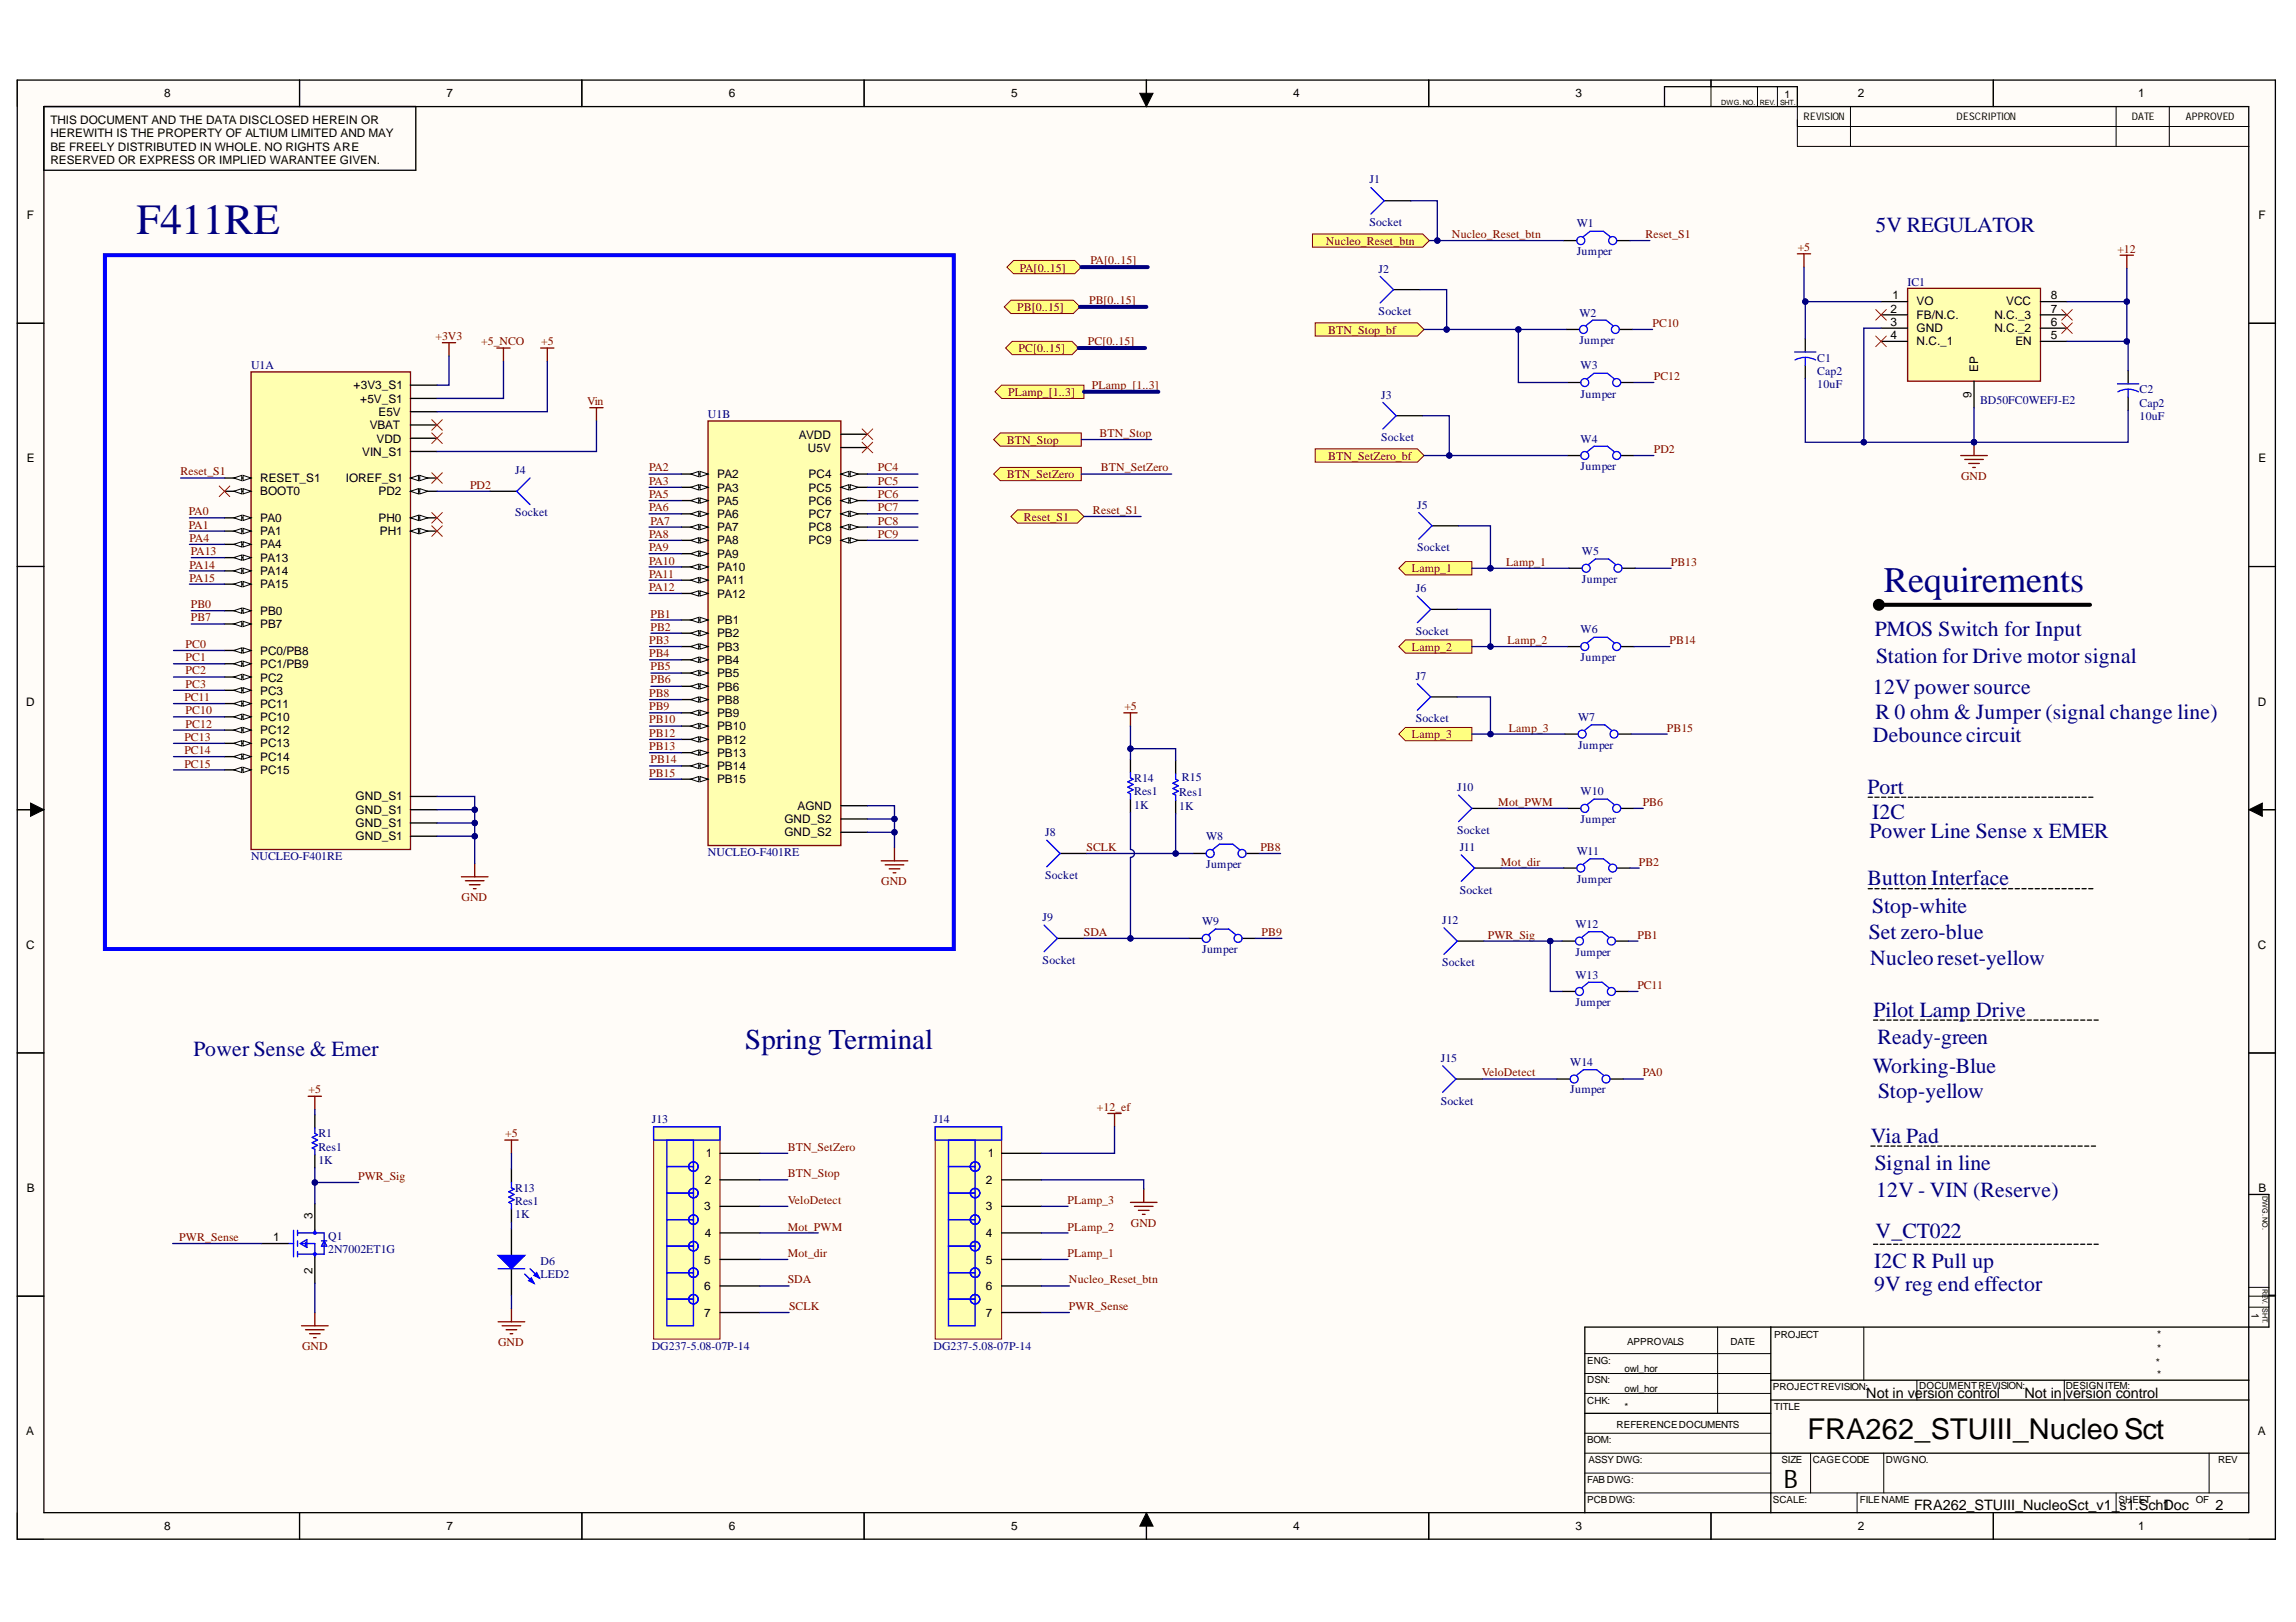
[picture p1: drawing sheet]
<svg xmlns="http://www.w3.org/2000/svg" width="297mm" height="210mm" viewBox="0 0 297 210" stroke-linecap="round" stroke-linejoin="round" font-family="sans-serif">
<defs><g id="words">
<text font-size="5.6" fill="#000080" x="17.7" y="30.2">F411RE</text>
<text font-size="4.6" fill="#000080" x="243.7" y="76.6">Requirements</text>
<text font-size="3.7" fill="#000080" x="96.4" y="135.8">Spring Terminal</text>
<text font-size="3.7" x="233.8" y="186.3">FRA262_STUIII_Nucleo Sct</text>
<text font-size="3.3" x="230.8" y="192.5">B</text>
<g font-size="2.8" fill="#000080">
<text x="242.6" y="30">5V REGULATOR</text>
<text x="242.6" y="82.3">PMOS Switch for Input</text>
<text x="242.3" y="89.8">12Vpower source</text>
<text x="242.7" y="85.7">Station for Drive motor signal</text>
<text x="242.3" y="96">Debouncecircuit</text>
<text x="242.6" y="93">R 0 ohm &amp; Jumper (signal change line)</text>
<text x="241.6" y="102.7">Port</text>
<text x="242.2" y="106">I2C</text>
<text x="241.9" y="108.4">Power Line Sense x EMER</text>
<text x="241.6" y="114.6">Button Interface</text>
<text x="242.2" y="118.2">Stop-white</text>
<text x="241.8" y="121.6">Set zero-blue</text>
<text x="242" y="124.9">Nucleoreset-yellow</text>
<text x="242.4" y="131.6">Pilot Lamp Drive</text>
<text x="25" y="136.6">Power Sense &amp; Emer</text>
<text x="242.9" y="135.2">Ready-green</text>
<text x="242.3" y="138.9">Working-Blue</text>
<text x="243" y="142.1">Stop-yellow</text>
<text x="242" y="147.9">Via Pad</text>
<text x="242.6" y="151.5">Signal in line</text>
<text x="242.7" y="154.9">12V - VIN (Reserve)</text>
<text x="242.6" y="160.2">V_CT022</text>
<text x="242.5" y="164.1">I2C R Pull up</text>
<text x="242.5" y="167">9V reg end effector</text>
</g>
<g font-size="1.9">
<text x="241.5" y="181">Not in version control</text>
<text x="261.9" y="181">Not in</text>
<text x="267.3" y="181">version control</text>
<text x="247.6" y="195.4">FRA262_STUIII_NucleoSct_v1_</text>
<text x="274.2" y="195.4">s1.Sch1</text>
<text x="279.9" y="195.4">Doc</text>
<text x="286.6" y="195.4">2</text>
</g>
<g font-size="1.5">
<text x="6.5" y="16">THIS DOCUMENT AND THE DATA DISCLOSED HEREIN OR</text>
<text x="6.5" y="17.7">HEREWITH IS THE PROPERTY OF ALTIUM LIMITED AND MAY</text>
<text x="21.2" y="12.6">8</text>
<text x="57.8" y="12.6">7</text>
<text x="94.3" y="12.6">6</text>
<text x="130.8" y="12.6">5</text>
<text x="167.3" y="12.6">4</text>
<text x="203.8" y="12.6">3</text>
<text x="240.4" y="12.6">2</text>
<text x="276.6" y="12.6">1</text>
<text x="6.5" y="19.5">BE FREELY DISTRIBUTED IN WHOLE. NO RIGHTS ARE</text>
<text x="6.5" y="21.2">RESERVED OR EXPRESS OR IMPLIED WARANTEE GIVEN.</text>
<text x="3.5" y="28.4">F</text>
<text x="292.2" y="28.4">F</text>
<text x="244.6" y="40.5">2</text>
<text x="244.8" y="38.7">1</text>
<text x="248" y="39.5">VO</text>
<text x="248" y="41.3">FB/N.C.</text>
<text x="258" y="41.3">N.C._3</text>
<text x="259.5" y="39.5">VCC</text>
<text x="265.3" y="38.7">8</text>
<text x="265.3" y="40.5">7</text>
<text x="244.6" y="42.1">3</text>
<text x="244.6" y="43.8">4</text>
<text x="248" y="43">GND</text>
<text x="248" y="44.7">N.C._1</text>
<text x="258" y="43">N.C._2</text>
<text x="260.7" y="44.7">EN</text>
<text x="265.3" y="42.1">6</text>
<text x="265.3" y="43.8">5</text>
<text x="45.8" y="50.3">+3V3_S1</text>
<text x="46.6" y="52.1">+5V_S1</text>
<text x="49" y="53.8">E5V</text>
<text x="255.1" y="51.5" transform="rotate(-90 255.1 51.5)">9</text>
<text x="255.9" y="48.1" transform="rotate(-90 255.9 48.1)">EP</text>
<text x="3.5" y="59.8">E</text>
<text x="46.9" y="59">VIN_S1</text>
<text x="47.9" y="55.5">VBAT</text>
<text x="48.7" y="57.3">VDD</text>
<text x="103.3" y="56.8">AVDD</text>
<text x="104.5" y="58.5">U5V</text>
<text x="292.2" y="59.8">E</text>
<text x="33.7" y="62.4">RESET_S1</text>
<text x="33.7" y="64.1">BOOT0</text>
<text x="44.7" y="62.4">IOREF_S1</text>
<text x="49" y="64.1">PD2</text>
<text x="92.8" y="61.9">PA2</text>
<text x="92.8" y="63.6">PA3</text>
<text x="92.8" y="65.3">PA5</text>
<text x="104.6" y="61.9">PC4</text>
<text x="104.6" y="63.6">PC5</text>
<text x="104.6" y="65.3">PC6</text>
<text x="33.7" y="67.6">PA0</text>
<text x="33.7" y="69.3">PA1</text>
<text x="33.7" y="71">PA4</text>
<text x="49" y="67.6">PH0</text>
<text x="49.1" y="69.3">PH1</text>
<text x="92.8" y="67.1">PA6</text>
<text x="92.8" y="68.8">PA7</text>
<text x="92.8" y="70.5">PA8</text>
<text x="104.6" y="67.1">PC7</text>
<text x="104.6" y="68.8">PC8</text>
<text x="104.6" y="70.5">PC9</text>
<text x="33.7" y="72.7">PA13</text>
<text x="33.7" y="74.4">PA14</text>
<text x="33.7" y="76.1">PA15</text>
<text x="92.8" y="72.2">PA9</text>
<text x="92.8" y="73.9">PA10</text>
<text x="92.8" y="75.6">PA11</text>
<text x="92.8" y="77.4">PA12</text>
<text x="33.7" y="79.6">PB0</text>
<text x="33.7" y="81.3">PB7</text>
<text x="92.8" y="80.8">PB1</text>
<text x="92.8" y="82.4">PB2</text>
<text x="33.7" y="84.7">PC0/PB8</text>
<text x="33.7" y="86.4">PC1/PB9</text>
<text x="33.7" y="88.2">PC2</text>
<text x="33.7" y="89.9">PC3</text>
<text x="92.8" y="84.2">PB3</text>
<text x="92.8" y="85.9">PB4</text>
<text x="92.8" y="87.6">PB5</text>
<text x="92.8" y="89.4">PB6</text>
<text x="3.4" y="91.3">D</text>
<text x="33.7" y="91.6">PC11</text>
<text x="33.7" y="93.3">PC10</text>
<text x="33.7" y="95">PC12</text>
<text x="92.8" y="91.1">PB8</text>
<text x="92.8" y="92.8">PB9</text>
<text x="92.8" y="94.5">PB10</text>
<text x="292.1" y="91.3">D</text>
<text x="33.7" y="96.7">PC13</text>
<text x="33.7" y="98.4">PC14</text>
<text x="33.7" y="100.2">PC15</text>
<text x="92.8" y="96.2">PB12</text>
<text x="92.8" y="97.9">PB13</text>
<text x="92.8" y="99.7">PB14</text>
<text x="92.8" y="101.4">PB15</text>
<text x="46" y="103.6">GND_S1</text>
<text x="46" y="105.3">GND_S1</text>
<text x="46" y="107">GND_S1</text>
<text x="101.5" y="106.5">GND_S2</text>
<text x="103.2" y="104.8">AGND</text>
<text x="46" y="108.7">GND_S1</text>
<text x="101.5" y="108.2">GND_S2</text>
<text x="3.4" y="122.7">C</text>
<text x="292.1" y="122.7">C</text>
<text x="91.3" y="149.8">1</text>
<text x="127.8" y="149.8">1</text>
<text x="3.5" y="154.3">B</text>
<text x="91.2" y="153.2">2</text>
<text x="127.5" y="153.2">2</text>
<text x="292.2" y="154.3">B</text>
<text x="35.4" y="160.6">1</text>
<text x="40.4" y="157.8" transform="rotate(-90 40.4 157.8)">3</text>
<text x="91.1" y="156.6">3</text>
<text x="91.2" y="160.1">4</text>
<text x="127.5" y="156.6">3</text>
<text x="127.5" y="160.1">4</text>
<text x="40.4" y="164.8" transform="rotate(-90 40.4 164.8)">2</text>
<text x="91.1" y="163.6">5</text>
<text x="91.1" y="166.9">6</text>
<text x="127.5" y="163.6">5</text>
<text x="127.5" y="166.9">6</text>
<text x="91.1" y="170.4">7</text>
<text x="127.5" y="170.4">7</text>
<text x="3.4" y="185.7">A</text>
<text x="292.1" y="185.7">A</text>
<text x="21.2" y="198">8</text>
<text x="57.8" y="198">7</text>
<text x="94.3" y="198">6</text>
<text x="130.8" y="198">5</text>
<text x="167.3" y="198">4</text>
<text x="203.8" y="198">3</text>
<text x="240.4" y="198">2</text>
<text x="276.6" y="198">1</text>
</g>
<g font-size="1.5" fill="#000080">
<text x="177.2" y="23.7">J1</text>
<text x="177.2" y="29.2">Socket</text>
<text x="204" y="29.4">W1</text>
<text x="178.4" y="35.3">J2</text>
<text x="204" y="33">Jumper</text>
<text x="178.4" y="40.8">Socket</text>
<text x="204.3" y="41">W2</text>
<text x="246.8" y="37">IC1</text>
<text x="32.5" y="47.8">U1A</text>
<text x="204.3" y="44.5">Jumper</text>
<text x="204.5" y="47.8">W3</text>
<text x="235.1" y="46.8">C1</text>
<text x="178.7" y="51.6">J3</text>
<text x="204.5" y="51.4">Jumper</text>
<text x="235.1" y="50.2">10uF</text>
<text x="235.1" y="48.5">Cap2</text>
<text x="256.2" y="52.3">BD50FC0WEFJ-E2</text>
<text x="276.8" y="50.9">C2</text>
<text x="276.8" y="52.6">Cap2</text>
<text x="91.6" y="54.1">U1B</text>
<text x="178.7" y="57.1">Socket</text>
<text x="204.5" y="57.3">W4</text>
<text x="276.8" y="54.3">10uF</text>
<text x="66.6" y="61.3">J4</text>
<text x="183.4" y="65.8">J5</text>
<text x="204.5" y="60.8">Jumper</text>
<text x="66.6" y="66.8">Socket</text>
<text x="183.4" y="71.3">Socket</text>
<text x="204.7" y="71.8">W5</text>
<text x="183.2" y="76.6">J6</text>
<text x="204.7" y="75.4">Jumper</text>
<text x="183.2" y="82.1">Socket</text>
<text x="204.5" y="81.9">W6</text>
<text x="183.2" y="87.9">J7</text>
<text x="204.5" y="85.6">Jumper</text>
<text x="183.2" y="93.4">Socket</text>
<text x="204.2" y="93.3">W7</text>
<text x="146.7" y="101.2">R14</text>
<text x="152.9" y="101">R15</text>
<text x="204.2" y="96.9">Jumper</text>
<text x="146.7" y="104.7">1K</text>
<text x="146.7" y="102.9">Res1</text>
<text x="152.6" y="104.8">1K</text>
<text x="152.6" y="103.1">Res1</text>
<text x="188.5" y="102.4">J10</text>
<text x="188.5" y="107.9">Socket</text>
<text x="204.5" y="102.9">W10</text>
<text x="204.5" y="106.5">Jumper</text>
<text x="32.5" y="111.3">NUCLEO-F401RE</text>
<text x="91.6" y="110.8">NUCLEO-F401RE</text>
<text x="135.2" y="108.2">J8</text>
<text x="135.2" y="113.7">Socket</text>
<text x="156" y="108.7">W8</text>
<text x="156" y="112.4">Jumper</text>
<text x="188.8" y="110.2">J11</text>
<text x="204" y="110.7">W11</text>
<text x="134.9" y="119.2">J9</text>
<text x="155.5" y="119.7">W9</text>
<text x="186.6" y="119.5">J12</text>
<text x="188.8" y="115.7">Socket</text>
<text x="204" y="114.2">Jumper</text>
<text x="134.9" y="124.7">Socket</text>
<text x="155.5" y="123.3">Jumper</text>
<text x="186.6" y="125">Socket</text>
<text x="203.8" y="120">W12</text>
<text x="203.8" y="123.7">Jumper</text>
<text x="203.8" y="126.6">W13</text>
<text x="203.8" y="130.2">Jumper</text>
<text x="186.4" y="137.4">J15</text>
<text x="203.1" y="138">W14</text>
<text x="186.4" y="142.9">Socket</text>
<text x="203.1" y="141.5">Jumper</text>
<text x="41.2" y="147.2">R1</text>
<text x="41.2" y="148.9">Res1</text>
<text x="84.3" y="145.3">J13</text>
<text x="120.8" y="145.3">J14</text>
<text x="41.2" y="150.6">1K</text>
<text x="66.6" y="154.3">R13</text>
<text x="66.6" y="156">Res1</text>
<text x="42.5" y="160.4">Q1</text>
<text x="66.6" y="157.6">1K</text>
<text x="42.5" y="162.1">2N7002ET1G</text>
<text x="69.9" y="163.7">D6</text>
<text x="69.9" y="165.4">LED2</text>
<text x="84.3" y="174.7">DG237-5.08-07P-14</text>
<text x="120.8" y="174.7">DG237-5.08-07P-14</text>
</g>
<g font-size="1.5" fill="#800000">
<text x="131.9" y="35.1">PA[0..15]</text>
<text x="141.1" y="34.2">PA[0..15]</text>
<text x="171.5" y="31.7">Nucleo_Reset_btn</text>
<text x="187.8" y="30.8">Nucleo_Reset_btn</text>
<text x="212.9" y="30.8">Reset_S1</text>
<text x="232.6" y="32.5">+5</text>
<text x="273.9" y="32.7">+12</text>
<text x="131.6" y="40.2">PB[0..15]</text>
<text x="140.9" y="39.4">PB[0..15]</text>
<text x="56.3" y="44">+3V3</text>
<text x="62.2" y="44.7">+5_NCO</text>
<text x="70" y="44.7">+5</text>
<text x="131.8" y="45.5">PC[0..15]</text>
<text x="140.7" y="44.7">PC[0..15]</text>
<text x="171.8" y="43.2">BTN_Stop_bf</text>
<text x="213.8" y="42.3">PC10</text>
<text x="75.9" y="52.5">Vin</text>
<text x="130.4" y="51.3">PLamp_[1..3]</text>
<text x="141.2" y="50.3">PLamp_[1..3]</text>
<text x="214" y="49.2">PC12</text>
<text x="130.2" y="57.4">BTN_Stop</text>
<text x="142.2" y="56.6">BTN_Stop</text>
<text x="171.8" y="59.5">BTN_SetZero_bf</text>
<text x="214" y="58.6">PD2</text>
<text x="23.3" y="61.5">Reset_S1</text>
<text x="60.8" y="63.3">PD2</text>
<text x="84" y="62.8">PA3</text>
<text x="84" y="61">PA2</text>
<text x="84" y="64.5">PA5</text>
<text x="113.6" y="61">PC4</text>
<text x="113.6" y="62.8">PC5</text>
<text x="113.6" y="64.5">PC6</text>
<text x="130.2" y="61.9">BTN_SetZero</text>
<text x="142.4" y="61">BTN_SetZero</text>
<text x="253.7" y="62.1">GND</text>
<text x="24.4" y="66.6">PA0</text>
<text x="24.4" y="68.4">PA1</text>
<text x="24.5" y="70.1">PA4</text>
<text x="24.7" y="71.8">PA13</text>
<text x="84" y="66.1">PA6</text>
<text x="84" y="69.6">PA8</text>
<text x="84" y="71.3">PA9</text>
<text x="84.1" y="67.9">PA7</text>
<text x="113.6" y="66.1">PC7</text>
<text x="113.6" y="67.9">PC8</text>
<text x="113.6" y="69.6">PC9</text>
<text x="132.4" y="67.4">Reset_S1</text>
<text x="141.4" y="66.5">Reset_S1</text>
<text x="24.5" y="73.6">PA14</text>
<text x="24.5" y="75.3">PA15</text>
<text x="84" y="73.1">PA10</text>
<text x="84" y="74.8">PA11</text>
<text x="84" y="76.5">PA12</text>
<text x="182.7" y="74.1">Lamp_1</text>
<text x="194.9" y="73.2">Lamp_1</text>
<text x="216.2" y="73.2">PB13</text>
<text x="24" y="83.9">PC0</text>
<text x="24.7" y="78.7">PB0</text>
<text x="24.7" y="80.4">PB7</text>
<text x="84" y="83.4">PB3</text>
<text x="84.1" y="81.6">PB2</text>
<text x="84.1" y="79.9">PB1</text>
<text x="195" y="83.4">Lamp_2</text>
<text x="216" y="83.4">PB14</text>
<text x="24" y="85.6">PC1</text>
<text x="24" y="87.3">PC2</text>
<text x="24" y="89">PC3</text>
<text x="84" y="85.1">PB4</text>
<text x="84.1" y="86.8">PB5</text>
<text x="84.1" y="88.4">PB6</text>
<text x="182.7" y="84.2">Lamp_2</text>
<text x="23.8" y="90.7">PC11</text>
<text x="23.8" y="95.9">PC13</text>
<text x="24" y="92.4">PC10</text>
<text x="24" y="94.2">PC12</text>
<text x="84" y="90.2">PB8</text>
<text x="84" y="91.9">PB9</text>
<text x="84" y="93.6">PB10</text>
<text x="84" y="95.4">PB12</text>
<text x="145.5" y="91.9">+5</text>
<text x="182.7" y="95.5">Lamp_3</text>
<text x="195.2" y="94.7">Lamp_3</text>
<text x="215.7" y="94.7">PB15</text>
<text x="23.8" y="97.6">PC14</text>
<text x="23.8" y="99.3">PC15</text>
<text x="84" y="97.1">PB13</text>
<text x="84" y="100.5">PB15</text>
<text x="84.1" y="98.8">PB14</text>
<text x="193.8" y="104.2">Mot_PWM</text>
<text x="212.5" y="104.2">PB6</text>
<text x="140.6" y="110.2">SCLK</text>
<text x="163.1" y="110.2">PB8</text>
<text x="194.2" y="112">Mot_dir</text>
<text x="212" y="112">PB2</text>
<text x="59.7" y="116.6">GND</text>
<text x="114" y="114.5">GND</text>
<text x="140.2" y="121.1">SDA</text>
<text x="163.2" y="121.1">PB9</text>
<text x="192.5" y="121.5">PWR_Sig</text>
<text x="211.9" y="121.5">PB1</text>
<text x="211.9" y="128">PC11</text>
<text x="39.9" y="141.5">+5</text>
<text x="141.9" y="143.8">+12_ef</text>
<text x="191.7" y="139.3">VeloDetect</text>
<text x="212.5" y="139.3">PA0</text>
<text x="65.4" y="147.2">+5</text>
<text x="101.9" y="148.9">BTN_SetZero</text>
<text x="46.3" y="152.7">PWR_Sig</text>
<text x="101.9" y="152.3">BTN_Stop</text>
<text x="101.9" y="155.8">VeloDetect</text>
<text x="138.1" y="155.8">PLamp_3</text>
<text x="23.2" y="160.6">PWR_Sense</text>
<text x="101.9" y="159.2">Mot_PWM</text>
<text x="138.1" y="159.2">PLamp_2</text>
<text x="146.3" y="158.7">GND</text>
<text x="101.9" y="166.1">SDA</text>
<text x="101.9" y="162.6">Mot_dir</text>
<text x="138.1" y="162.6">PLamp_1</text>
<text x="138.3" y="166.1">Nucleo_Reset_btn</text>
<text x="102.1" y="169.6">SCLK</text>
<text x="138.3" y="169.6">PWR_Sense</text>
<text x="39.1" y="174.7">GND</text>
<text x="64.4" y="174.2">GND</text>
</g>
<g font-size="1.4">
<text x="230.9" y="12.7">1</text>
<text x="233.3" y="15.5">REVISION</text>
<text x="253.1" y="15.5">DESCRIPTION</text>
<text x="275.8" y="15.5">DATE</text>
<text x="282.8" y="15.5">APPROVED</text>
<text x="279.1" y="173.2">*</text>
<text x="291.3" y="170" transform="rotate(90 291.3 170)">1</text>
<text x="278.9" y="176.8">*</text>
<text x="279.1" y="178.3">*</text>
<text x="279.1" y="175">*</text>
</g>
<g font-size="1.3">
<text x="229.5" y="173.2">PROJECT</text>
<text x="205.3" y="176.5">ENG:</text>
<text x="205.3" y="179">DSN:</text>
<text x="210.2" y="177.5">owl_hor</text>
<text x="210.5" y="174">APPROVALS</text>
<text x="223.9" y="174">DATE</text>
<text x="229.4" y="179.9">PROJECTREVISION:</text>
<text x="248.3" y="179.7">DOCUMENTREVISION:</text>
<text x="267.2" y="179.7">DESIGNITEM:</text>
<text x="205.3" y="181.6">CHK:</text>
<text x="209.1" y="184.8">REFERENCEDOCUMENTS</text>
<text x="210.2" y="180.1">owl_hor</text>
<text x="210.2" y="182.5">*</text>
<text x="229.5" y="182.5">TITLE</text>
<text x="205.3" y="186.8">BOM:</text>
<text x="205.3" y="191.9">FAB DWG:</text>
<text x="205.5" y="189.3">ASSY DWG:</text>
<text x="230.5" y="189.3">SIZE</text>
<text x="234.5" y="189.3">CAGECODE</text>
<text x="244" y="189.3">DWGNO.</text>
<text x="286.9" y="189.3">REV</text>
<text x="205.3" y="194.5">PCBDWG:</text>
<text x="229.4" y="194.5">SCALE:</text>
<text x="240.6" y="194.5">FILENAME</text>
<text x="274.1" y="194.5">SHEET</text>
<text x="284.1" y="194.5">OF</text>
</g>
<g font-size=".9">
<text x="222.7" y="13.6">DWG. NO.</text>
<text x="227.7" y="13.6">REV.</text>
<text x="230.3" y="13.6">SHT.</text>
<text x="292.7" y="154.8" transform="rotate(90 292.7 154.8)">DWG. NO.</text>
<text x="292.7" y="166.8" transform="rotate(90 292.7 166.8)">REV.</text>
<text x="292.7" y="169.3" transform="rotate(90 292.7 169.3)">SHT.</text>
</g>
</g></defs>
<g fill="#fffcf8">
<path d="M2.2 10.4h292.2v188.8h-292.2z" fill-rule="evenodd"/>
<path d="M5.7 13.8h285.3v182h-285.3z" fill-rule="evenodd"/>
</g>
<g fill="none" stroke="#000" stroke-width=".13">
<path d="M2.2 10.4v3.4M38.8 10.4v3.4M75.3 10.4v3.4M111.8 10.4v3.4M147.5 12.1h1.7l-.9 1.7zM148.3 10.4v3.4M184.8 10.4v3.4M221.4 10.4v3.4M227.4 11.2v2.6M229.9 11.2v2.6M232.5 13.8v5.1h58.5M232.5 16.4h58.5"/>
<path d="M239.4 13.8v5.1M257.9 10.4v3.4M273.8 13.8v5.1M280.6 13.8v5.1M2.2 41.8h3.5M291 41.8h3.4M2.2 73.3h3.5M291 73.3h3.4M2.2 104.8h3.5M4 103.9l1.7 .9-1.7 .8zM291 104.8l1.7-.9v1.7zM291 104.8h3.4"/>
<path d="M2.2 136.3h3.5M291 136.3h3.4M2.2 167.7h3.5M205 177.7h24.1M205 175.2h24.1M222.2 171.7v11.2M241.1 171.7v6.9M248 178.6v2.6M267.1 178.6v2.6M291 167.7h3.4M291 169.2h2.5M291 166.6h2.5"/>
<path d="M2.2 195.8v3.4h3.5M38.8 195.8v3.4M75.3 195.8v3.4M111.8 195.8v3.4M148.3 195.8l.9 1.7h-1.7zM148.3 195.8v3.4M184.8 195.8v3.4M205 193.2h86M205 180.3h24.1M205 188.1h24.1M205 185.5h24.1M205 190.6h24.1"/>
<path d="M221.4 195.8v3.4M234.2 188.1v5.1M240.3 193.2v2.6M243.7 188.1v5.1M257.9 195.8v3.4M273.8 193.2v2.6M285.8 188.1v5.1M291 199.2h3.4"/>
</g>
<g fill="none" stroke="#000" stroke-width=".17">
<path d="M2.2 10.4h292.2v188.8h-292.2zM38.8 10.4v3.4M53.8 13.8v8.2h-48.1v-8.2h285.2v182h-285.2v-182M75.3 10.4v3.4M111.8 10.4v3.4M148.3 10.4v3.4M184.8 10.4v3.4M215.3 13.8v-2.6h17.2v2.6M221.4 10.4v.8M257.9 10.4v3.4M2.2 41.8h3.5M291 41.8h3.4"/>
<path d="M2.2 73.3h3.5M291 73.3h3.4M2.2 104.8h3.5M291 104.8h3.4M2.2 136.3h3.5M291 136.3h3.4M291 154.6h2.5v17.1h-88.5v24.1M2.2 167.7h3.5M229.1 178.6h61.9M229.1 171.7v24.1M293.5 167.6h.9M38.8 195.8v3.4"/>
<path d="M75.3 195.8v3.4M111.8 195.8v3.4M148.3 195.8v3.4M184.8 195.8v3.4M205 182.9h24.1M221.4 195.8v3.4M229.1 181.2h61.9M229.1 188.1h61.9M257.9 195.8v3.4"/>
</g>
<path d="M147.5 12.1h1.7l-.9 1.7zM4 103.9l1.7 .9-1.7 .8zM291 104.8l1.7-.9v1.7zM148.3 195.8l.9 1.7h-1.7z" fill="#000"/>
<path d="M32.5 48.1h20.6v61.8h-20.6z" fill-rule="evenodd" fill="#ffffb0"/>
<path d="M32.5 48.1h20.6v61.8h-20.6z" fill="none" stroke="#800000" stroke-width=".17"/>
<path d="M29 61.9h3.5" fill="none" stroke="#000" stroke-width=".17"/>
<path d="M31.4 61.5l1.1 .4-1.1 .3z" fill="#f8fcff"/>
<path d="M31.4 61.5l1.1 .4-1.1 .3z" fill="none" stroke="#000" stroke-width=".13"/>
<path d="M30.2 61.9l1.1-.4v.7z" fill="#f8fcff"/>
<path d="M30.2 61.9l1.1-.4v.7z" fill="none" stroke="#000" stroke-width=".13"/>
<path d="M29 63.6h3.5" fill="none" stroke="#000" stroke-width=".17"/>
<path d="M31.4 63.2l1.1 .4-1.1 .3z" fill="#f8fcff"/>
<path d="M31.4 63.2l1.1 .4-1.1 .3z" fill="none" stroke="#000" stroke-width=".13"/>
<path d="M30.2 63.6l1.1-.4v.7z" fill="#f8fcff"/>
<path d="M30.2 63.6l1.1-.4v.7z" fill="none" stroke="#000" stroke-width=".13"/>
<path d="M29 67h3.5" fill="none" stroke="#000" stroke-width=".17"/>
<path d="M31.4 66.7l1.1 .3-1.1 .4z" fill="#f8fcff"/>
<path d="M31.4 66.7l1.1 .3-1.1 .4z" fill="none" stroke="#000" stroke-width=".13"/>
<path d="M30.2 67l1.1-.3v.7z" fill="#f8fcff"/>
<path d="M30.2 67l1.1-.3v.7z" fill="none" stroke="#000" stroke-width=".13"/>
<path d="M29 68.7h3.5" fill="none" stroke="#000" stroke-width=".17"/>
<path d="M31.4 68.4l1.1 .3-1.1 .4z" fill="#f8fcff"/>
<path d="M31.4 68.4l1.1 .3-1.1 .4z" fill="none" stroke="#000" stroke-width=".13"/>
<path d="M30.2 68.7l1.1-.3v.7z" fill="#f8fcff"/>
<path d="M30.2 68.7l1.1-.3v.7z" fill="none" stroke="#000" stroke-width=".13"/>
<path d="M29 70.4h3.5" fill="none" stroke="#000" stroke-width=".17"/>
<path d="M31.4 70.1l1.1 .3-1.1 .4z" fill="#f8fcff"/>
<path d="M31.4 70.1l1.1 .3-1.1 .4z" fill="none" stroke="#000" stroke-width=".13"/>
<path d="M30.2 70.4l1.1-.3v.7z" fill="#f8fcff"/>
<path d="M30.2 70.4l1.1-.3v.7z" fill="none" stroke="#000" stroke-width=".13"/>
<path d="M29 72.2h3.5" fill="none" stroke="#000" stroke-width=".17"/>
<path d="M31.4 71.8l1.1 .4-1.1 .3z" fill="#f8fcff"/>
<path d="M31.4 71.8l1.1 .4-1.1 .3z" fill="none" stroke="#000" stroke-width=".13"/>
<path d="M30.2 72.2l1.1-.4v.7z" fill="#f8fcff"/>
<path d="M30.2 72.2l1.1-.4v.7z" fill="none" stroke="#000" stroke-width=".13"/>
<path d="M29 73.9h3.5" fill="none" stroke="#000" stroke-width=".17"/>
<path d="M31.4 73.5l1.1 .4-1.1 .3z" fill="#f8fcff"/>
<path d="M31.4 73.5l1.1 .4-1.1 .3z" fill="none" stroke="#000" stroke-width=".13"/>
<path d="M30.2 73.9l1.1-.4v.7z" fill="#f8fcff"/>
<path d="M30.2 73.9l1.1-.4v.7z" fill="none" stroke="#000" stroke-width=".13"/>
<path d="M29 75.6h3.5" fill="none" stroke="#000" stroke-width=".17"/>
<path d="M31.4 75.3l1.1 .3-1.1 .3z" fill="#f8fcff"/>
<path d="M31.4 75.3l1.1 .3-1.1 .3z" fill="none" stroke="#000" stroke-width=".13"/>
<path d="M30.2 75.6l1.1-.3v.6z" fill="#f8fcff"/>
<path d="M30.2 75.6l1.1-.3v.6z" fill="none" stroke="#000" stroke-width=".13"/>
<path d="M29 79h3.5" fill="none" stroke="#000" stroke-width=".17"/>
<path d="M31.4 78.7l1.1 .3-1.1 .4z" fill="#f8fcff"/>
<path d="M31.4 78.7l1.1 .3-1.1 .4z" fill="none" stroke="#000" stroke-width=".13"/>
<path d="M30.2 79l1.1-.3v.7z" fill="#f8fcff"/>
<path d="M30.2 79l1.1-.3v.7z" fill="none" stroke="#000" stroke-width=".13"/>
<path d="M29 80.7h3.5" fill="none" stroke="#000" stroke-width=".17"/>
<path d="M31.4 80.4l1.1 .3-1.1 .4z" fill="#f8fcff"/>
<path d="M31.4 80.4l1.1 .3-1.1 .4z" fill="none" stroke="#000" stroke-width=".13"/>
<path d="M30.2 80.7l1.1-.3v.7z" fill="#f8fcff"/>
<path d="M30.2 80.7l1.1-.3v.7z" fill="none" stroke="#000" stroke-width=".13"/>
<path d="M29 84.2h3.5" fill="none" stroke="#000" stroke-width=".17"/>
<path d="M31.4 83.8l1.1 .4-1.1 .3z" fill="#f8fcff"/>
<path d="M31.4 83.8l1.1 .4-1.1 .3z" fill="none" stroke="#000" stroke-width=".13"/>
<path d="M30.2 84.2l1.1-.4v.7z" fill="#f8fcff"/>
<path d="M30.2 84.2l1.1-.4v.7z" fill="none" stroke="#000" stroke-width=".13"/>
<path d="M29 85.9h3.5" fill="none" stroke="#000" stroke-width=".17"/>
<path d="M31.4 85.6l1.1 .3-1.1 .3z" fill="#f8fcff"/>
<path d="M31.4 85.6l1.1 .3-1.1 .3z" fill="none" stroke="#000" stroke-width=".13"/>
<path d="M30.2 85.9l1.1-.3v.6z" fill="#f8fcff"/>
<path d="M30.2 85.9l1.1-.3v.6z" fill="none" stroke="#000" stroke-width=".13"/>
<path d="M29 87.6h3.5" fill="none" stroke="#000" stroke-width=".17"/>
<path d="M31.4 87.3l1.1 .3-1.1 .4z" fill="#f8fcff"/>
<path d="M31.4 87.3l1.1 .3-1.1 .4z" fill="none" stroke="#000" stroke-width=".13"/>
<path d="M30.2 87.6l1.1-.3v.7z" fill="#f8fcff"/>
<path d="M30.2 87.6l1.1-.3v.7z" fill="none" stroke="#000" stroke-width=".13"/>
<path d="M29 89.3h3.5" fill="none" stroke="#000" stroke-width=".17"/>
<path d="M31.4 89l1.1 .3-1.1 .4z" fill="#f8fcff"/>
<path d="M31.4 89l1.1 .3-1.1 .4z" fill="none" stroke="#000" stroke-width=".13"/>
<path d="M30.2 89.3l1.1-.3v.7z" fill="#f8fcff"/>
<path d="M30.2 89.3l1.1-.3v.7z" fill="none" stroke="#000" stroke-width=".13"/>
<path d="M29 91.1h3.5" fill="none" stroke="#000" stroke-width=".17"/>
<path d="M31.4 90.7l1.1 .4-1.1 .3z" fill="#f8fcff"/>
<path d="M31.4 90.7l1.1 .4-1.1 .3z" fill="none" stroke="#000" stroke-width=".13"/>
<path d="M30.2 91.1l1.1-.4v.7z" fill="#f8fcff"/>
<path d="M30.2 91.1l1.1-.4v.7z" fill="none" stroke="#000" stroke-width=".13"/>
<path d="M29 92.8h3.5" fill="none" stroke="#000" stroke-width=".17"/>
<path d="M31.4 92.4l1.1 .4-1.1 .3z" fill="#f8fcff"/>
<path d="M31.4 92.4l1.1 .4-1.1 .3z" fill="none" stroke="#000" stroke-width=".13"/>
<path d="M30.2 92.8l1.1-.4v.7z" fill="#f8fcff"/>
<path d="M30.2 92.8l1.1-.4v.7z" fill="none" stroke="#000" stroke-width=".13"/>
<path d="M29 94.5h3.5" fill="none" stroke="#000" stroke-width=".17"/>
<path d="M31.4 94.1l1.1 .4-1.1 .3z" fill="#f8fcff"/>
<path d="M31.4 94.1l1.1 .4-1.1 .3z" fill="none" stroke="#000" stroke-width=".13"/>
<path d="M30.2 94.5l1.1-.4v.7z" fill="#f8fcff"/>
<path d="M30.2 94.5l1.1-.4v.7z" fill="none" stroke="#000" stroke-width=".13"/>
<path d="M29 96.2h3.5" fill="none" stroke="#000" stroke-width=".17"/>
<path d="M31.4 95.9l1.1 .3-1.1 .3z" fill="#f8fcff"/>
<path d="M31.4 95.9l1.1 .3-1.1 .3z" fill="none" stroke="#000" stroke-width=".13"/>
<path d="M30.2 96.2l1.1-.3v.6z" fill="#f8fcff"/>
<path d="M30.2 96.2l1.1-.3v.6z" fill="none" stroke="#000" stroke-width=".13"/>
<path d="M29 97.9h3.5" fill="none" stroke="#000" stroke-width=".17"/>
<path d="M31.4 97.6l1.1 .3-1.1 .4z" fill="#f8fcff"/>
<path d="M31.4 97.6l1.1 .3-1.1 .4z" fill="none" stroke="#000" stroke-width=".13"/>
<path d="M30.2 97.9l1.1-.3v.7z" fill="#f8fcff"/>
<path d="M30.2 97.9l1.1-.3v.7z" fill="none" stroke="#000" stroke-width=".13"/>
<path d="M29 99.6h3.5" fill="none" stroke="#000" stroke-width=".17"/>
<path d="M31.4 99.3l1.1 .3-1.1 .4z" fill="#f8fcff"/>
<path d="M31.4 99.3l1.1 .3-1.1 .4z" fill="none" stroke="#000" stroke-width=".13"/>
<path d="M30.2 99.6l1.1-.3v.7z" fill="#f8fcff"/>
<path d="M30.2 99.6l1.1-.3v.7z" fill="none" stroke="#000" stroke-width=".13"/>
<path d="M53.1 49.8h3.4M53.1 51.6h3.4M53.1 53.3h3.4M53.1 55h3.4M53.1 56.7h3.4M53.1 58.4h3.4M53.1 61.9h3.4" fill="none" stroke="#000" stroke-width=".17"/>
<path d="M53.1 61.9l1-.4v.7z" fill="#f8fcff"/>
<path d="M53.1 61.9l1-.4v.7z" fill="none" stroke="#000" stroke-width=".13"/>
<path d="M54.3 61.5l1 .4-1 .3z" fill="#f8fcff"/>
<path d="M54.3 61.5l1 .4-1 .3z" fill="none" stroke="#000" stroke-width=".13"/>
<path d="M53.1 63.6h3.4" fill="none" stroke="#000" stroke-width=".17"/>
<path d="M53.1 63.6l1-.4v.7z" fill="#f8fcff"/>
<path d="M53.1 63.6l1-.4v.7z" fill="none" stroke="#000" stroke-width=".13"/>
<path d="M54.3 63.2l1 .4-1 .3z" fill="#f8fcff"/>
<path d="M54.3 63.2l1 .4-1 .3z" fill="none" stroke="#000" stroke-width=".13"/>
<path d="M53.1 67h3.4" fill="none" stroke="#000" stroke-width=".17"/>
<path d="M53.1 67l1-.3v.7z" fill="#f8fcff"/>
<path d="M53.1 67l1-.3v.7z" fill="none" stroke="#000" stroke-width=".13"/>
<path d="M54.3 66.7l1 .3-1 .4z" fill="#f8fcff"/>
<path d="M54.3 66.7l1 .3-1 .4z" fill="none" stroke="#000" stroke-width=".13"/>
<path d="M53.1 68.7h3.4" fill="none" stroke="#000" stroke-width=".17"/>
<path d="M53.1 68.7l1-.3v.7z" fill="#f8fcff"/>
<path d="M53.1 68.7l1-.3v.7z" fill="none" stroke="#000" stroke-width=".13"/>
<path d="M54.3 68.4l1 .3-1 .4z" fill="#f8fcff"/>
<path d="M54.3 68.4l1 .3-1 .4z" fill="none" stroke="#000" stroke-width=".13"/>
<path d="M53.1 103.1h3.4M53.1 104.8h3.4M53.1 106.5h3.4M53.1 108.2h3.4" fill="none" stroke="#000" stroke-width=".17"/>
<path d="M91.6 54.5h17.2v54.9h-17.2z" fill-rule="evenodd" fill="#ffffb0"/>
<path d="M91.6 54.5h17.2v54.9h-17.2z" fill="none" stroke="#800000" stroke-width=".17"/>
<path d="M88.2 61.3h3.4" fill="none" stroke="#000" stroke-width=".17"/>
<path d="M90.6 61l1 .3-1 .4z" fill="#f8fcff"/>
<path d="M90.6 61l1 .3-1 .4z" fill="none" stroke="#000" stroke-width=".13"/>
<path d="M89.4 61.3l1-.3v.7z" fill="#f8fcff"/>
<path d="M89.4 61.3l1-.3v.7z" fill="none" stroke="#000" stroke-width=".13"/>
<path d="M88.2 63.1h3.4" fill="none" stroke="#000" stroke-width=".17"/>
<path d="M90.6 62.7l1 .4-1 .3z" fill="#f8fcff"/>
<path d="M90.6 62.7l1 .4-1 .3z" fill="none" stroke="#000" stroke-width=".13"/>
<path d="M89.4 63.1l1-.4v.7z" fill="#f8fcff"/>
<path d="M89.4 63.1l1-.4v.7z" fill="none" stroke="#000" stroke-width=".13"/>
<path d="M88.2 64.8h3.4" fill="none" stroke="#000" stroke-width=".17"/>
<path d="M90.6 64.4l1 .4-1 .3z" fill="#f8fcff"/>
<path d="M90.6 64.4l1 .4-1 .3z" fill="none" stroke="#000" stroke-width=".13"/>
<path d="M89.4 64.8l1-.4v.7z" fill="#f8fcff"/>
<path d="M89.4 64.8l1-.4v.7z" fill="none" stroke="#000" stroke-width=".13"/>
<path d="M88.2 66.5h3.4" fill="none" stroke="#000" stroke-width=".17"/>
<path d="M90.6 66.2l1 .3-1 .3z" fill="#f8fcff"/>
<path d="M90.6 66.2l1 .3-1 .3z" fill="none" stroke="#000" stroke-width=".13"/>
<path d="M89.4 66.5l1-.3v.6z" fill="#f8fcff"/>
<path d="M89.4 66.5l1-.3v.6z" fill="none" stroke="#000" stroke-width=".13"/>
<path d="M88.2 68.2h3.4" fill="none" stroke="#000" stroke-width=".17"/>
<path d="M90.6 67.9l1 .3-1 .4z" fill="#f8fcff"/>
<path d="M90.6 67.9l1 .3-1 .4z" fill="none" stroke="#000" stroke-width=".13"/>
<path d="M89.4 68.2l1-.3v.7z" fill="#f8fcff"/>
<path d="M89.4 68.2l1-.3v.7z" fill="none" stroke="#000" stroke-width=".13"/>
<path d="M88.2 69.9h3.4" fill="none" stroke="#000" stroke-width=".17"/>
<path d="M90.6 69.6l1 .3-1 .4z" fill="#f8fcff"/>
<path d="M90.6 69.6l1 .3-1 .4z" fill="none" stroke="#000" stroke-width=".13"/>
<path d="M89.4 69.9l1-.3v.7z" fill="#f8fcff"/>
<path d="M89.4 69.9l1-.3v.7z" fill="none" stroke="#000" stroke-width=".13"/>
<path d="M88.2 71.7h3.4" fill="none" stroke="#000" stroke-width=".17"/>
<path d="M90.6 71.3l1 .4-1 .3z" fill="#f8fcff"/>
<path d="M90.6 71.3l1 .4-1 .3z" fill="none" stroke="#000" stroke-width=".13"/>
<path d="M89.4 71.7l1-.4v.7z" fill="#f8fcff"/>
<path d="M89.4 71.7l1-.4v.7z" fill="none" stroke="#000" stroke-width=".13"/>
<path d="M88.2 73.4h3.4" fill="none" stroke="#000" stroke-width=".17"/>
<path d="M90.6 73l1 .4-1 .3z" fill="#f8fcff"/>
<path d="M90.6 73l1 .4-1 .3z" fill="none" stroke="#000" stroke-width=".13"/>
<path d="M89.4 73.4l1-.4v.7z" fill="#f8fcff"/>
<path d="M89.4 73.4l1-.4v.7z" fill="none" stroke="#000" stroke-width=".13"/>
<path d="M88.2 75.1h3.4" fill="none" stroke="#000" stroke-width=".17"/>
<path d="M90.6 74.7l1 .4-1 .3z" fill="#f8fcff"/>
<path d="M90.6 74.7l1 .4-1 .3z" fill="none" stroke="#000" stroke-width=".13"/>
<path d="M89.4 75.1l1-.4v.7z" fill="#f8fcff"/>
<path d="M89.4 75.1l1-.4v.7z" fill="none" stroke="#000" stroke-width=".13"/>
<path d="M88.2 76.8h3.4" fill="none" stroke="#000" stroke-width=".17"/>
<path d="M90.6 76.5l1 .3-1 .3z" fill="#f8fcff"/>
<path d="M90.6 76.5l1 .3-1 .3z" fill="none" stroke="#000" stroke-width=".13"/>
<path d="M89.4 76.8l1-.3v.6z" fill="#f8fcff"/>
<path d="M89.4 76.8l1-.3v.6z" fill="none" stroke="#000" stroke-width=".13"/>
<path d="M88.2 80.2h3.4" fill="none" stroke="#000" stroke-width=".17"/>
<path d="M90.6 79.9l1 .3-1 .4z" fill="#f8fcff"/>
<path d="M90.6 79.9l1 .3-1 .4z" fill="none" stroke="#000" stroke-width=".13"/>
<path d="M89.4 80.2l1-.3v.7z" fill="#f8fcff"/>
<path d="M89.4 80.2l1-.3v.7z" fill="none" stroke="#000" stroke-width=".13"/>
<path d="M88.2 81.9h3.4" fill="none" stroke="#000" stroke-width=".17"/>
<path d="M90.6 81.6l1 .3-1 .4z" fill="#f8fcff"/>
<path d="M90.6 81.6l1 .3-1 .4z" fill="none" stroke="#000" stroke-width=".13"/>
<path d="M89.4 81.9l1-.3v.7z" fill="#f8fcff"/>
<path d="M89.4 81.9l1-.3v.7z" fill="none" stroke="#000" stroke-width=".13"/>
<path d="M88.2 83.7h3.4" fill="none" stroke="#000" stroke-width=".17"/>
<path d="M90.6 83.3l1 .4-1 .3z" fill="#f8fcff"/>
<path d="M90.6 83.3l1 .4-1 .3z" fill="none" stroke="#000" stroke-width=".13"/>
<path d="M89.4 83.7l1-.4v.7z" fill="#f8fcff"/>
<path d="M89.4 83.7l1-.4v.7z" fill="none" stroke="#000" stroke-width=".13"/>
<path d="M88.2 85.4h3.4" fill="none" stroke="#000" stroke-width=".17"/>
<path d="M90.6 85l1 .4-1 .3z" fill="#f8fcff"/>
<path d="M90.6 85l1 .4-1 .3z" fill="none" stroke="#000" stroke-width=".13"/>
<path d="M89.4 85.4l1-.4v.7z" fill="#f8fcff"/>
<path d="M89.4 85.4l1-.4v.7z" fill="none" stroke="#000" stroke-width=".13"/>
<path d="M88.2 87.1h3.4" fill="none" stroke="#000" stroke-width=".17"/>
<path d="M90.6 86.8l1 .3-1 .3z" fill="#f8fcff"/>
<path d="M90.6 86.8l1 .3-1 .3z" fill="none" stroke="#000" stroke-width=".13"/>
<path d="M89.4 87.1l1-.3v.6z" fill="#f8fcff"/>
<path d="M89.4 87.1l1-.3v.6z" fill="none" stroke="#000" stroke-width=".13"/>
<path d="M88.2 88.8h3.4" fill="none" stroke="#000" stroke-width=".17"/>
<path d="M90.6 88.5l1 .3-1 .4z" fill="#f8fcff"/>
<path d="M90.6 88.5l1 .3-1 .4z" fill="none" stroke="#000" stroke-width=".13"/>
<path d="M89.4 88.8l1-.3v.7z" fill="#f8fcff"/>
<path d="M89.4 88.8l1-.3v.7z" fill="none" stroke="#000" stroke-width=".13"/>
<path d="M88.2 90.5h3.4" fill="none" stroke="#000" stroke-width=".17"/>
<path d="M90.6 90.2l1 .3-1 .4z" fill="#f8fcff"/>
<path d="M90.6 90.2l1 .3-1 .4z" fill="none" stroke="#000" stroke-width=".13"/>
<path d="M89.4 90.5l1-.3v.7z" fill="#f8fcff"/>
<path d="M89.4 90.5l1-.3v.7z" fill="none" stroke="#000" stroke-width=".13"/>
<path d="M88.2 92.2h3.4" fill="none" stroke="#000" stroke-width=".17"/>
<path d="M90.6 91.9l1 .3-1 .4z" fill="#f8fcff"/>
<path d="M90.6 91.9l1 .3-1 .4z" fill="none" stroke="#000" stroke-width=".13"/>
<path d="M89.4 92.2l1-.3v.7z" fill="#f8fcff"/>
<path d="M89.4 92.2l1-.3v.7z" fill="none" stroke="#000" stroke-width=".13"/>
<path d="M88.2 94h3.4" fill="none" stroke="#000" stroke-width=".17"/>
<path d="M90.6 93.6l1 .4-1 .3z" fill="#f8fcff"/>
<path d="M90.6 93.6l1 .4-1 .3z" fill="none" stroke="#000" stroke-width=".13"/>
<path d="M89.4 94l1-.4v.7z" fill="#f8fcff"/>
<path d="M89.4 94l1-.4v.7z" fill="none" stroke="#000" stroke-width=".13"/>
<path d="M88.2 95.7h3.4" fill="none" stroke="#000" stroke-width=".17"/>
<path d="M90.6 95.3l1 .4-1 .3z" fill="#f8fcff"/>
<path d="M90.6 95.3l1 .4-1 .3z" fill="none" stroke="#000" stroke-width=".13"/>
<path d="M89.4 95.7l1-.4v.7z" fill="#f8fcff"/>
<path d="M89.4 95.7l1-.4v.7z" fill="none" stroke="#000" stroke-width=".13"/>
<path d="M88.2 97.4h3.4" fill="none" stroke="#000" stroke-width=".17"/>
<path d="M90.6 97.1l1 .3-1 .3z" fill="#f8fcff"/>
<path d="M90.6 97.1l1 .3-1 .3z" fill="none" stroke="#000" stroke-width=".13"/>
<path d="M89.4 97.4l1-.3v.6z" fill="#f8fcff"/>
<path d="M89.4 97.4l1-.3v.6z" fill="none" stroke="#000" stroke-width=".13"/>
<path d="M88.2 99.1h3.4" fill="none" stroke="#000" stroke-width=".17"/>
<path d="M90.6 98.8l1 .3-1 .4z" fill="#f8fcff"/>
<path d="M90.6 98.8l1 .3-1 .4z" fill="none" stroke="#000" stroke-width=".13"/>
<path d="M89.4 99.1l1-.3v.7z" fill="#f8fcff"/>
<path d="M89.4 99.1l1-.3v.7z" fill="none" stroke="#000" stroke-width=".13"/>
<path d="M88.2 100.8h3.4" fill="none" stroke="#000" stroke-width=".17"/>
<path d="M90.6 100.5l1 .3-1 .4z" fill="#f8fcff"/>
<path d="M90.6 100.5l1 .3-1 .4z" fill="none" stroke="#000" stroke-width=".13"/>
<path d="M89.4 100.8l1-.3v.7z" fill="#f8fcff"/>
<path d="M89.4 100.8l1-.3v.7z" fill="none" stroke="#000" stroke-width=".13"/>
<path d="M108.8 56.2h3.4M108.8 57.9h3.4M108.8 61.3h3.4" fill="none" stroke="#000" stroke-width=".17"/>
<path d="M108.8 61.3l1-.3v.7z" fill="#f8fcff"/>
<path d="M108.8 61.3l1-.3v.7z" fill="none" stroke="#000" stroke-width=".13"/>
<path d="M110 61l1 .3-1 .4z" fill="#f8fcff"/>
<path d="M110 61l1 .3-1 .4z" fill="none" stroke="#000" stroke-width=".13"/>
<path d="M108.8 63.1h3.4" fill="none" stroke="#000" stroke-width=".17"/>
<path d="M108.8 63.1l1-.4v.7z" fill="#f8fcff"/>
<path d="M108.8 63.1l1-.4v.7z" fill="none" stroke="#000" stroke-width=".13"/>
<path d="M110 62.7l1 .4-1 .3z" fill="#f8fcff"/>
<path d="M110 62.7l1 .4-1 .3z" fill="none" stroke="#000" stroke-width=".13"/>
<path d="M108.8 64.8h3.4" fill="none" stroke="#000" stroke-width=".17"/>
<path d="M108.8 64.8l1-.4v.7z" fill="#f8fcff"/>
<path d="M108.8 64.8l1-.4v.7z" fill="none" stroke="#000" stroke-width=".13"/>
<path d="M110 64.4l1 .4-1 .3z" fill="#f8fcff"/>
<path d="M110 64.4l1 .4-1 .3z" fill="none" stroke="#000" stroke-width=".13"/>
<path d="M108.8 66.5h3.4" fill="none" stroke="#000" stroke-width=".17"/>
<path d="M108.8 66.5l1-.3v.6z" fill="#f8fcff"/>
<path d="M108.8 66.5l1-.3v.6z" fill="none" stroke="#000" stroke-width=".13"/>
<path d="M110 66.2l1 .3-1 .3z" fill="#f8fcff"/>
<path d="M110 66.2l1 .3-1 .3z" fill="none" stroke="#000" stroke-width=".13"/>
<path d="M108.8 68.2h3.4" fill="none" stroke="#000" stroke-width=".17"/>
<path d="M108.8 68.2l1-.3v.7z" fill="#f8fcff"/>
<path d="M108.8 68.2l1-.3v.7z" fill="none" stroke="#000" stroke-width=".13"/>
<path d="M110 67.9l1 .3-1 .4z" fill="#f8fcff"/>
<path d="M110 67.9l1 .3-1 .4z" fill="none" stroke="#000" stroke-width=".13"/>
<path d="M108.8 69.9h3.4" fill="none" stroke="#000" stroke-width=".17"/>
<path d="M108.8 69.9l1-.3v.7z" fill="#f8fcff"/>
<path d="M108.8 69.9l1-.3v.7z" fill="none" stroke="#000" stroke-width=".13"/>
<path d="M110 69.6l1 .3-1 .4z" fill="#f8fcff"/>
<path d="M110 69.6l1 .3-1 .4z" fill="none" stroke="#000" stroke-width=".13"/>
<g fill="none" stroke="#000" stroke-width=".17">
<path d="M108.8 104.3h3.4M108.8 106h3.4M108.8 107.7h3.4M241.7 115h.5M241.7 103.2h.5M242.6 115h.5M242.6 103.2h.5M243.4 115h.6M243.4 103.2h.6M244.3 115h.5M244.3 103.2h.5M245.2 115h.5"/>
<path d="M245.2 103.2h.5M246 115h.6M246 103.2h.6M246.9 115h.5M246.9 103.2h.5M247.8 115h.5M247.8 103.2h.5M248.6 115h.6M248.6 103.2h.6M249.5 115h.5M249.5 103.2h.5M250.3 115h.6"/>
<path d="M250.3 103.2h.6M251.2 115h.5M251.2 103.2h.5M252.1 115h.5M252.1 103.2h.5M252.9 115h.6M252.9 103.2h.6M253.8 115h.5M253.8 103.2h.5M254.7 115h.5M254.7 103.2h.5M255.5 115h.6"/>
<path d="M255.5 103.2h.6M256.4 115h.5M256.4 103.2h.5M257.3 115h.5M257.3 103.2h.5M258.1 115h.6M258.1 103.2h.6M259 115h.5M259 103.2h.5M259.8 115h.6M259.8 103.2h.6M260.7 115h.6"/>
<path d="M260.7 103.2h.6M261.6 115h.5M261.6 103.2h.5M262.4 115h.6M262.4 103.2h.6M263.3 115h.5M263.3 103.2h.5M264.2 115h.5M264.2 103.2h.5M265 115h.6M265 103.2h.6M265.9 115h.5"/>
<path d="M265.9 103.2h.5M266.8 115h.5M266.8 103.2h.5M267.6 115h.6M267.6 103.2h.6M268.5 115h.5M268.5 103.2h.5M269.4 115h.5M269.4 103.2h.5M270.2 115h.6M270.2 103.2h.6"/>
</g>
<path d="M13.6 33h109.8v89.8h-109.8z" fill="none" stroke="#00f" stroke-width=".52"/>
<g fill="none" stroke="#000" stroke-width=".52">
<path d="M243.1 78.3h27.3"/>
<circle cx="243.1" cy="78.3" r=".51"/>
</g>
<circle cx="243.1" cy="78.3" r=".51" fill="#000"/>
<g fill="none" stroke="#800000" stroke-width=".17">
<path d="M69.9 45h1.8M70.8 45v1.8M59.7 113.5h3.4M60.2 114h2.4M60.7 114.5h1.4M61.2 115h.4M61.4 111.7v1.8M114 111.4h3.4M114.5 111.9h2.4M115 112.4h1.4M115.6 112.9h.3M115.7 109.7v1.7"/>
<path d="M143.3 144.1h1.8M144.2 144.1v1.7M146.2 155.6h3.5M146.8 156.1h2.4M147.3 156.6h1.4M147.8 157.1h.3M148 153.9v1.7"/>
</g>
<path d="M130.3 34.6l.8-.9h7.9l.9 .9-.9 .8h-7.9z" fill-rule="evenodd" fill="#ffff80"/>
<path d="M130.3 34.6l.8-.9h7.9l.9 .9-.9 .8h-7.9z" fill="none" stroke="#800000" stroke-width=".13"/>
<path d="M129.9 39.7l.9-.8h8.1l.8 .8-.8 .9h-8.1z" fill-rule="evenodd" fill="#ffff80"/>
<path d="M129.9 39.7l.9-.8h8.1l.8 .8-.8 .9h-8.1z" fill="none" stroke="#800000" stroke-width=".13"/>
<path d="M131 44.2h7.7l.8 .8-.8 .9h-7.7l-.9-.9z" fill-rule="evenodd" fill="#ffff80"/>
<path d="M131 44.2h7.7l.8 .8-.8 .9h-7.7l-.9-.9z" fill="none" stroke="#800000" stroke-width=".13"/>
<path d="M55.9 54.3l1.3 1.4M57.2 54.3l-1.3 1.4M111.5 57.2l1.4 1.4M112.9 57.2l-1.4 1.4" fill="none" stroke="#f00" stroke-width=".13"/>
<path d="M57.2 44.4h1.7M58.1 44.4v1.7M64.3 45h1.7M65.1 45v1.8" fill="none" stroke="#800000" stroke-width=".17"/>
<path d="M130.8 66.8l.8-.8h7.8l.8 .8-.8 .9h-7.8z" fill-rule="evenodd" fill="#ffff80"/>
<path d="M130.8 66.8l.8-.8h7.8l.8 .8-.8 .9h-7.8z" fill="none" stroke="#800000" stroke-width=".13"/>
<g fill="none" stroke="#000" stroke-width=".17">
<path d="M203 73.5h1.7M209.8 73.5h1.8M202.5 95h1.7M202.8 83.7h1.7M209.3 95h1.7M209.7 83.7h1.7M242.4 132h.5M243.2 132h.6M244.1 132h.6M245 132h.5M245.8 132h.6M246.7 132h.5"/>
<path d="M247.6 132h.5M248.4 132h.6M249.3 132h.5M250.2 132h.5M251 132h.6M251.9 132h.5M252.8 132h.5M253.6 132h.6M254.5 132h.5M255.4 132h.5M256.2 132h.6M257.1 132h.5"/>
<path d="M257.9 132h.6M258.8 132h.5M259.7 132h.5M260.5 132h.6M261.4 132h.5M262.3 132h.5M263.1 132h.6M264 132h.5M264.9 132h.5M265.7 132h.6M266.6 132h.5M267.4 132h.6"/>
<path d="M268.3 132h.6M269.2 132h.5M270 132h.6M270.9 132h.6M242 148.3h.6M242.9 148.3h.5M243.8 148.3h.5M244.6 148.3h.6M245.5 148.3h.5M246.4 148.3h.5M247.2 148.3h.6M248.1 148.3h.5"/>
<path d="M249 148.3h.5M249.8 148.3h.6M250.7 148.3h.5M251.5 148.3h.6M252.4 148.3h.6M253.3 148.3h.5M254.1 148.3h.6M255 148.3h.5M255.9 148.3h.5M256.7 148.3h.6M257.6 148.3h.5M258.5 148.3h.5"/>
<path d="M259.3 148.3h.6M260.2 148.3h.5M261.1 148.3h.5M261.9 148.3h.6M262.8 148.3h.5M263.7 148.3h.5M264.5 148.3h.6M265.4 148.3h.5M266.2 148.3h.6M267.1 148.3h.5M268 148.3h.5M268.8 148.3h.6"/>
<path d="M269.7 148.3h.5M270.6 148.3h.5"/>
</g>
<g fill="none" stroke="#00f" stroke-width=".17">
<path d="M205.5 73l.9-.7h1.7l.9 .7M205 94.5l.9-.7h1.7l.9 .7M205.4 83.2l.8-.7h1.7l.9 .7"/>
<circle cx="205.2" cy="73.5" r=".52"/>
<circle cx="209.3" cy="73.5" r=".52"/>
<circle cx="204.7" cy="95" r=".51"/>
<circle cx="205" cy="83.7" r=".51"/>
<circle cx="208.8" cy="95" r=".51"/>
<circle cx="209.2" cy="83.7" r=".51"/>
</g>
<path d="M181 73.5l.8-.8h8.6v1.7h-8.6z" fill-rule="evenodd" fill="#ffff80"/>
<path d="M181 73.5l.8-.8h8.6v1.7h-8.6z" fill="none" stroke="#800000" stroke-width=".13"/>
<path d="M181.8 82.8h8.6v1.7h-8.6l-.8-.8z" fill-rule="evenodd" fill="#ffff80"/>
<path d="M181.8 82.8h8.6v1.7h-8.6l-.8-.8z" fill="none" stroke="#800000" stroke-width=".13"/>
<path d="M181 95l.8-.9h8.6v1.8h-8.6z" fill-rule="evenodd" fill="#ffff80"/>
<path d="M181 95l.8-.9h8.6v1.8h-8.6z" fill="none" stroke="#800000" stroke-width=".13"/>
<g fill="none" stroke="#000" stroke-width=".17">
<path d="M202.3 31.1h1.7M209.2 31.1h1.7M202.6 42.6h1.7M202.8 59h1.7M209.5 42.6h1.7M209.7 59h1.7M63.4 63.6h3.5M154.3 110.5h1.7M161.2 110.5h1.7M190.4 104.6h3.5M190.8 112.3h3.4M202.3 112.3h1.7"/>
<path d="M202.8 104.6h1.7M209.2 112.3h1.7M209.7 104.6h1.7M153.8 121.4h1.7M160.7 121.4h1.7M188.4 139.6h3.4M201.4 139.6h1.7M202.1 121.8h1.7M202.1 128.3h1.7M208.3 139.6h1.7M209 121.8h1.7M209 128.3h1.7"/>
<path d="M40.7 144.3v1.7M40.7 149.4v1.7M40.7 155.8v3.4M33.9 160.9h3.4M40.7 162.6v3.5"/>
</g>
<g fill="none" stroke="#00f" stroke-width=".17">
<path d="M204.9 30.6l.8-.7h1.7l.9 .7M205.2 42.1l.9-.7h1.7l.8 .7M205.4 58.4l.8-.7h1.7l.9 .7M68.6 61.9l-1.7 1.7 1.7 1.7M156.9 109.9l.9-.7h1.7l.8 .7M188.7 102.9l1.7 1.7-1.7 1.7M189 110.6l1.8 1.7-1.8 1.8M204.9 111.8l.8-.7h1.7l.9 .7M205.4 104.1l.8-.7h1.7l.9 .7M156.4 120.9l.8-.7h1.8l.8 .7M186.6 137.9l1.8 1.7-1.8 1.8M204 139.1l.9-.7h1.7l.8 .7"/>
<path d="M204.7 121.3l.8-.7h1.8l.8 .7M204.7 127.8l.8-.7h1.8l.8 .7M38 159.2v3.4M38.5 159.2v.7M38.5 159.6h3.4v2.7h-3.4M40.7 146v.7l.4 .1-.7 .4 .7 .3-.7 .4 .7 .3-.7 .4 .3 .1v.7M40.7 159.2v.4M37.3 160.9h.7M38.5 160.6v.7M38.5 162v.6M38.8 160.9l.9-.5v1zM39 160.9h1.7v1.7"/>
<path d="M39.5 160.8v.5M41.6 160.6h.7M41.9 160.6l.4 .7h-.7z"/>
<circle cx="204.5" cy="31.1" r=".52"/>
<circle cx="208.6" cy="31.1" r=".52"/>
<circle cx="204.9" cy="42.6" r=".51"/>
<circle cx="205" cy="58.9" r=".51"/>
<circle cx="209" cy="42.6" r=".52"/>
<circle cx="209.2" cy="58.9" r=".51"/>
<circle cx="156.6" cy="110.4" r=".52"/>
<circle cx="160.7" cy="110.4" r=".51"/>
<circle cx="204.5" cy="112.3" r=".51"/>
<circle cx="205" cy="104.6" r=".52"/>
<circle cx="208.6" cy="112.3" r=".51"/>
<circle cx="209.2" cy="104.6" r=".52"/>
<circle cx="156" cy="121.4" r=".51"/>
<circle cx="160.2" cy="121.4" r=".52"/>
<circle cx="203.7" cy="139.6" r=".51"/>
<circle cx="204.3" cy="121.8" r=".51"/>
<circle cx="204.3" cy="128.3" r=".51"/>
<circle cx="207.8" cy="139.6" r=".52"/>
<circle cx="208.5" cy="121.8" r=".52"/>
<circle cx="208.5" cy="128.3" r=".52"/>
<circle cx="40.7" cy="159.6" r=".17"/>
<circle cx="40.7" cy="162.3" r=".17"/>
</g>
<path d="M76.3 52.8h1.7M77.2 52.8v1.7M39.9 141.9h1.7M40.7 141.9v1.7M39 171.6h3.4M39.5 172.1h2.4M40 172.6h1.4M40.6 173.1h.3M40.7 169.9v1.7" fill="none" stroke="#800000" stroke-width=".17"/>
<path d="M169.8 30.3h14.3l.8 .8-.8 .9h-14.3z" fill-rule="evenodd" fill="#ffff80"/>
<path d="M169.8 30.3h14.3l.8 .8-.8 .9h-14.3z" fill="none" stroke="#800000" stroke-width=".13"/>
<path d="M179.1 26h3.4M180.3 37.5h3.4M180.6 53.8h3.5M202.8 49.5h1.7M209.7 49.5h1.7M185.1 78.9h3.4M185.3 68h3.4M185.1 90.2h3.4M137.1 110.5h3.5M136.8 121.4h3.4M188.5 121.8h3.5" fill="none" stroke="#000" stroke-width=".17"/>
<g fill="none" stroke="#00f" stroke-width=".17">
<path d="M177.4 24.3l1.7 1.7-1.7 1.7M178.6 35.8l1.7 1.7-1.7 1.7M178.9 52.1l1.7 1.7-1.7 1.7M205.4 49l.8-.7h1.7l.9 .7M183.4 77.1l1.7 1.8-1.7 1.7M183.6 66.3l1.7 1.7-1.7 1.8M183.4 88.5l1.7 1.7-1.7 1.7M135.1 119.7l1.7 1.7-1.7 1.8M135.4 108.7l1.7 1.8-1.7 1.7M186.8 120.1l1.7 1.7-1.7 1.7"/>
<circle cx="205" cy="49.5" r=".51"/>
<circle cx="209.2" cy="49.5" r=".52"/>
</g>
<path d="M170.1 41.8h13.3l.8 .8-.8 .9h-13.3z" fill-rule="evenodd" fill="#ffff80"/>
<path d="M170.1 41.8h13.3l.8 .8-.8 .9h-13.3z" fill="none" stroke="#800000" stroke-width=".13"/>
<path d="M170.1 58.1h13.3l.8 .9-.8 .8h-13.3z" fill-rule="evenodd" fill="#ffff80"/>
<path d="M170.1 58.1h13.3l.8 .9-.8 .8h-13.3z" fill="none" stroke="#800000" stroke-width=".13"/>
<path d="M246.8 37.3h17.2v12h-17.2z" fill-rule="evenodd" fill="#ffffb0"/>
<path d="M246.8 37.3h17.2v12h-17.2zM253.7 59h3.4M254.2 59.5h2.4M254.7 60h1.4M255.4 57.2v1.8M255.2 60.5h.4" fill="none" stroke="#800000" stroke-width=".17"/>
<path d="M243.4 39h3.4M264 39h3.4M243.4 40.7h3.4M243.4 42.5h3.4M243.4 44.2h3.4M255.4 49.3v3.5M264 40.7h3.4M264 42.5h3.4M264 44.2h3.4" fill="none" stroke="#000" stroke-width=".17"/>
<path d="M242.7 43.5l1.3 1.4M242.7 40.1l1.3 1.3M244 43.5l-1.3 1.4M244 40.1l-1.3 1.3M266.7 40.1l1.4 1.3M266.7 41.8l1.4 1.4M268.1 40.1l-1.4 1.3M268.1 41.8l-1.4 1.4" fill="none" stroke="#f00" stroke-width=".13"/>
<circle cx="255.4" cy="57.2" r=".34" fill="#000080"/>
<circle cx="255.4" cy="57.2" r=".34" fill="none" stroke="#000080" stroke-width=".13"/>
<path d="M232.5 32.8h1.7M233.4 32.8v1.8M274.3 33h1.7M275.2 33v1.7" fill="none" stroke="#800000" stroke-width=".17"/>
<path d="M233.6 43.8v1.7M233.6 47.3v1.7M275.3 48v1.7M275.3 51.4v1.7" fill="none" stroke="#000" stroke-width=".17"/>
<path d="M232.2 45.5h2.7M233.6 46.2l.6 .1 .7 .3M233.6 46.2l-.7 .1-.7 .3M233.6 46.2v1.1M273.9 49.7h2.8M275.3 50.4l.7 .1 .7 .2M275.3 50.4l-.7 .1-.6 .2M275.3 50.4v1" fill="none" stroke="#00f" stroke-width=".17"/>
<path d="M129.6 49.8h10.6v1.8h-10.6l-.9-.9z" fill-rule="evenodd" fill="#ffff80"/>
<path d="M129.6 49.8h10.6v1.8h-10.6l-.9-.9z" fill="none" stroke="#800000" stroke-width=".13"/>
<path d="M111.5 55.5l1.4 1.4M112.9 55.5l-1.4 1.4M28.4 62.9l1.3 1.4M29.7 62.9l-1.3 1.4M55.9 61.2l1.3 1.3M55.9 66.3l1.3 1.4M55.9 68l1.3 1.4M57.2 61.2l-1.3 1.3M57.2 66.3l-1.3 1.4M57.2 68l-1.3 1.4" fill="none" stroke="#f00" stroke-width=".13"/>
<path d="M128.5 56.9l.9-.9h10.5v1.7h-10.5z" fill-rule="evenodd" fill="#ffff80"/>
<path d="M128.5 56.9l.9-.9h10.5v1.7h-10.5z" fill="none" stroke="#800000" stroke-width=".13"/>
<path d="M128.5 61.3l.9-.8h10.5v1.7h-10.5z" fill-rule="evenodd" fill="#ffff80"/>
<path d="M128.5 61.3l.9-.8h10.5v1.7h-10.5z" fill="none" stroke="#800000" stroke-width=".13"/>
<path d="M55.9 56l1.3 1.4M57.2 56l-1.3 1.4" fill="none" stroke="#f00" stroke-width=".13"/>
<path d="M66.2 159v3.5M66.2 164.2v3.4" fill="none" stroke="#000" stroke-width=".17"/>
<path d="M64.4 162.5h3.5l-1.7 1.7z" fill="#00f"/>
<path d="M64.4 162.5h3.5l-1.7 1.7zM67.9 164.9l1.2 1.2M68.6 164.2l1.2 1.2" fill="none" stroke="#00f" stroke-width=".17"/>
<path d="M68.4 165.7l.3-.3 .4 .7z" fill="#00f"/>
<path d="M68.4 165.7l.3-.3 .4 .7z" fill="none" stroke="#00f" stroke-width=".17"/>
<path d="M69.1 165l.3-.3 .4 .7z" fill="#00f"/>
<path d="M66.2 153v.7l.3 .2-.7 .3 .7 .4-.7 .3 .7 .4-.7 .3 .4 .2v.7M64.4 164.2h3.5M69.1 165l.3-.3 .4 .7z" fill="none" stroke="#00f" stroke-width=".17"/>
<path d="M66.2 151.3v1.7M66.2 156.5v1.7" fill="none" stroke="#000" stroke-width=".17"/>
<path d="M65.3 147.5h1.7M66.2 147.5v1.7M64.4 171.1h3.5M65 171.6h2.4M65.5 172.1h1.4M66 172.6h.3M66.2 169.3v1.8" fill="none" stroke="#800000" stroke-width=".17"/>
<path d="M84.6 145.8h8.5v27.5h-8.5z" fill-rule="evenodd" fill="#ffffb0"/>
<path d="M84.6 145.8h8.5v27.5h-8.5z" fill="none" stroke="#800000" stroke-width=".13"/>
<path d="M93.1 149.2h5.2M93.1 152.7h5.2M93.1 156.1h5.2M93.1 159.6h5.2M93.1 163h5.2M93.1 166.4h5.2M93.1 169.9h5.2" fill="none" stroke="#000" stroke-width=".17"/>
<g fill="none" stroke="#00f" stroke-width=".17">
<path d="M84.6 145.8h8.5v1.7h-8.5zM86.3 157.8h3.4v3.5h-3.4zM86.3 154.4h3.4v3.4h-3.4zM86.3 151h3.4v3.4h-3.4zM86.3 147.5h3.4v3.5h-3.4zM86.3 168.1h3.4v3.5h-3.4zM86.3 164.7h3.4v3.4h-3.4zM86.3 161.3h3.4v3.4h-3.4z"/>
<circle cx="89.7" cy="157.8" r=".61"/>
<circle cx="89.7" cy="154.4" r=".61"/>
<circle cx="89.7" cy="151" r=".61"/>
<circle cx="89.7" cy="168.1" r=".61"/>
<circle cx="89.7" cy="164.7" r=".61"/>
<circle cx="89.7" cy="161.3" r=".61"/>
</g>
<path d="M121 145.8h8.6v27.5h-8.6z" fill-rule="evenodd" fill="#ffffb0"/>
<path d="M121 145.8h8.6v27.5h-8.6z" fill="none" stroke="#800000" stroke-width=".13"/>
<path d="M146.2 98.3v1.7M152.1 98.4v1.7M146.2 103.4v1.7M152.1 103.6v1.7M129.6 149.2h5.1M129.6 152.7h5.1M129.6 156.1h5.1M129.6 159.6h5.1M129.6 163h5.1M129.6 166.4h5.1M129.6 169.9h5.1" fill="none" stroke="#000" stroke-width=".17"/>
<g fill="none" stroke="#00f" stroke-width=".17">
<path d="M146.2 100v.7l.4 .1-.7 .4 .7 .3-.7 .4 .7 .3-.7 .4 .3 .1v.7M152.1 100.1v.7l.3 .2-.6 .4 .6 .3-.6 .3 .6 .4-.6 .3 .3 .2v.7M121 145.8h8.6v1.7h-8.6zM122.7 157.8h3.4v3.5h-3.4zM122.7 154.4h3.4v3.4h-3.4zM122.7 151h3.4v3.4h-3.4zM122.7 147.5h3.4v3.5h-3.4zM122.7 168.1h3.4v3.5h-3.4zM122.7 164.7h3.4v3.4h-3.4zM122.7 161.3h3.4v3.4h-3.4z"/>
<circle cx="126.1" cy="157.8" r=".61"/>
<circle cx="126.1" cy="154.4" r=".61"/>
<circle cx="126.1" cy="151" r=".61"/>
<circle cx="126.1" cy="168.1" r=".61"/>
<circle cx="126.1" cy="164.7" r=".61"/>
<circle cx="126.1" cy="161.3" r=".61"/>
</g>
<path d="M145.4 92.2h1.7M146.2 92.2v1.8" fill="none" stroke="#800000" stroke-width=".17"/>
<path d="M112.2 107.7h3.5M193.9 104.6h8.9M194.2 112.3h8.1M210.9 112.3h1.2M211.4 104.6h1.2M210.7 121.8h1.2" fill="none" stroke="#000080" stroke-width=".17"/>
<circle cx="115.7" cy="107.7" r=".34" fill="#000080"/>
<circle cx="115.7" cy="107.7" r=".34" fill="none" stroke="#000080" stroke-width=".13"/>
<path d="M112.2 106h3.5" fill="none" stroke="#000080" stroke-width=".17"/>
<circle cx="115.7" cy="106" r=".34" fill="#000080"/>
<circle cx="115.7" cy="106" r=".34" fill="none" stroke="#000080" stroke-width=".13"/>
<path d="M140.6 110.5h13.7" fill="none" stroke="#000080" stroke-width=".17"/>
<circle cx="152.1" cy="110.5" r=".34" fill="#000080"/>
<circle cx="152.1" cy="110.5" r=".34" fill="none" stroke="#000080" stroke-width=".13"/>
<path d="M22.4 84.2h6.6M56.5 108.2h4.9" fill="none" stroke="#000080" stroke-width=".17"/>
<circle cx="61.4" cy="108.2" r=".34" fill="#000080"/>
<circle cx="61.4" cy="108.2" r=".34" fill="none" stroke="#000080" stroke-width=".13"/>
<path d="M56.5 106.5h4.9" fill="none" stroke="#000080" stroke-width=".17"/>
<circle cx="61.4" cy="106.5" r=".34" fill="#000080"/>
<circle cx="61.4" cy="106.5" r=".34" fill="none" stroke="#000080" stroke-width=".13"/>
<path d="M56.5 104.8h4.9" fill="none" stroke="#000080" stroke-width=".17"/>
<circle cx="61.4" cy="104.8" r=".34" fill="#000080"/>
<circle cx="61.4" cy="104.8" r=".34" fill="none" stroke="#000080" stroke-width=".13"/>
<g fill="none" stroke="#000080" stroke-width=".17">
<path d="M210.9 31.1h2.5M58.1 46.1v3.7h-1.6M65.1 46.8v4.8h-8.6M70.8 46.8v6.5h-14.3M211.2 42.6h2.6M211.4 59h2.6M23.4 61.9h5.6M24.5 67h4.5M24.5 68.7h4.5M24.5 70.4h4.5M24.5 73.9h4.5M24.5 75.6h4.5"/>
<path d="M24.7 72.2h4.3M24.7 79h4.3M84 61.3h4.2M84 63.1h4.2M84 64.8h4.2M84 66.5h4.2M84 68.2h4.2M84 69.9h4.2M84 71.7h4.2M84 73.4h4.2M84 75.1h4.2M84 76.8h4.2"/>
<path d="M112.2 61.3h6.6M112.2 63.1h6.6M112.2 64.8h6.6M112.2 66.5h6.6M112.2 68.2h6.6M112.2 69.9h6.6M140.2 66.8h7.4M211.6 73.5h4.6M22.4 85.9h6.6M22.4 87.6h6.6M22.4 89.3h6.6M22.4 91.1h6.6"/>
<path d="M22.4 92.8h6.6M22.4 94.5h6.6M22.4 96.2h6.6M22.4 97.9h6.6M22.4 99.6h6.6M24.7 80.7h4.3M84 83.7h4.2M84 85.4h4.2M84 90.5h4.2M84 92.2h4.2M84 94h4.2M84 95.7h4.2"/>
<path d="M84 97.4h4.2M84 99.1h4.2M84.2 80.2h4M84.2 81.9h4M84.2 87.1h4M84.2 88.8h4M211 95h4.7M211.4 83.7h4.6M84 100.8h4.2M191.8 139.6h9.6M210 139.6h2.6M40.7 143.6v.7"/>
<path d="M40.7 153h5.7"/>
</g>
<circle cx="40.7" cy="153" r=".34" fill="#000080"/>
<circle cx="40.7" cy="153" r=".34" fill="none" stroke="#000080" stroke-width=".13"/>
<path d="M77.2 54.5v3.9h-20.7M188.7 68h4.1v5.5M210.7 128.3h1.2M134.7 152.7h13.3v1.2M144.2 145.8v3.4h-9.5M22.3 160.9h11.6M40.7 166.1v3.8" fill="none" stroke="#000080" stroke-width=".17"/>
<circle cx="192.8" cy="73.5" r=".34" fill="#000080"/>
<circle cx="192.8" cy="73.5" r=".34" fill="none" stroke="#000080" stroke-width=".13"/>
<path d="M188.5 78.9h4.3v4.8" fill="none" stroke="#000080" stroke-width=".17"/>
<circle cx="192.8" cy="83.7" r=".34" fill="#000080"/>
<circle cx="192.8" cy="83.7" r=".34" fill="none" stroke="#000080" stroke-width=".13"/>
<path d="M188.5 90.2h4.3v4.8" fill="none" stroke="#000080" stroke-width=".17"/>
<circle cx="192.8" cy="95" r=".34" fill="#000080"/>
<circle cx="192.8" cy="95" r=".34" fill="none" stroke="#000080" stroke-width=".13"/>
<path d="M182.5 26h3.5v5.1" fill="none" stroke="#000080" stroke-width=".17"/>
<circle cx="186" cy="31.1" r=".34" fill="#000080"/>
<circle cx="186" cy="31.1" r=".34" fill="none" stroke="#000080" stroke-width=".13"/>
<path d="M183.7 37.5h3.5v5.1" fill="none" stroke="#000080" stroke-width=".17"/>
<circle cx="187.2" cy="42.6" r=".34" fill="#000080"/>
<circle cx="187.2" cy="42.6" r=".34" fill="none" stroke="#000080" stroke-width=".13"/>
<path d="M184.1 53.8h3.4v5.2" fill="none" stroke="#000080" stroke-width=".17"/>
<circle cx="187.5" cy="58.9" r=".34" fill="#000080"/>
<circle cx="187.5" cy="58.9" r=".34" fill="none" stroke="#000080" stroke-width=".13"/>
<path d="M196.4 42.6v6.9h6.4M211.4 49.5h2.6M56.5 63.6h6.9" fill="none" stroke="#000080" stroke-width=".17"/>
<circle cx="196.4" cy="42.6" r=".34" fill="#000080"/>
<circle cx="196.4" cy="42.6" r=".34" fill="none" stroke="#000080" stroke-width=".13"/>
<path d="M200.6 121.8h1.5" fill="none" stroke="#000080" stroke-width=".17"/>
<circle cx="200.6" cy="121.8" r=".35" fill="#000080"/>
<circle cx="200.6" cy="121.8" r=".35" fill="none" stroke="#000080" stroke-width=".13"/>
<path d="M192 121.8h8.6v6.5h1.5" fill="none" stroke="#000080" stroke-width=".17"/>
<circle cx="200.6" cy="121.8" r=".35" fill="#000080"/>
<circle cx="200.6" cy="121.8" r=".35" fill="none" stroke="#000080" stroke-width=".13"/>
<path d="M184.2 59h18.6" fill="none" stroke="#000080" stroke-width=".17"/>
<circle cx="187.5" cy="58.9" r=".34" fill="#000080"/>
<circle cx="187.5" cy="58.9" r=".34" fill="none" stroke="#000080" stroke-width=".13"/>
<path d="M184.2 42.6h18.4" fill="none" stroke="#000080" stroke-width=".17"/>
<circle cx="187.2" cy="42.6" r=".34" fill="#000080"/>
<circle cx="187.2" cy="42.6" r=".34" fill="none" stroke="#000080" stroke-width=".13"/>
<circle cx="196.4" cy="42.6" r=".34" fill="#000080"/>
<circle cx="196.4" cy="42.6" r=".34" fill="none" stroke="#000080" stroke-width=".13"/>
<path d="M184.9 31.1h17.4" fill="none" stroke="#000080" stroke-width=".17"/>
<circle cx="186" cy="31.1" r=".34" fill="#000080"/>
<circle cx="186" cy="31.1" r=".34" fill="none" stroke="#000080" stroke-width=".13"/>
<path d="M190.4 95h12.1" fill="none" stroke="#000080" stroke-width=".17"/>
<circle cx="192.8" cy="95" r=".34" fill="#000080"/>
<circle cx="192.8" cy="95" r=".34" fill="none" stroke="#000080" stroke-width=".13"/>
<path d="M190.4 83.7h12.4" fill="none" stroke="#000080" stroke-width=".17"/>
<circle cx="192.8" cy="83.7" r=".34" fill="#000080"/>
<circle cx="192.8" cy="83.7" r=".34" fill="none" stroke="#000080" stroke-width=".13"/>
<path d="M190.4 73.5h12.6" fill="none" stroke="#000080" stroke-width=".17"/>
<circle cx="192.8" cy="73.5" r=".34" fill="#000080"/>
<circle cx="192.8" cy="73.5" r=".34" fill="none" stroke="#000080" stroke-width=".13"/>
<path d="M40.7 151.1v4.7" fill="none" stroke="#000080" stroke-width=".17"/>
<circle cx="40.7" cy="153" r=".34" fill="#000080"/>
<circle cx="40.7" cy="153" r=".34" fill="none" stroke="#000080" stroke-width=".13"/>
<path d="M243.4 42.5h-2.3v14.7h14.3v-4.4M162.4 121.4h3.4" fill="none" stroke="#000080" stroke-width=".17"/>
<circle cx="241.1" cy="57.2" r=".34" fill="#000080"/>
<circle cx="241.1" cy="57.2" r=".34" fill="none" stroke="#000080" stroke-width=".13"/>
<circle cx="255.4" cy="57.2" r=".34" fill="#000080"/>
<circle cx="255.4" cy="57.2" r=".34" fill="none" stroke="#000080" stroke-width=".13"/>
<path d="M275.2 34.7v4.3h-7.8" fill="none" stroke="#000080" stroke-width=".17"/>
<circle cx="275.1" cy="39" r=".34" fill="#000080"/>
<circle cx="275.1" cy="39" r=".34" fill="none" stroke="#000080" stroke-width=".13"/>
<path d="M275.2 39v5.2h-7.8" fill="none" stroke="#000080" stroke-width=".17"/>
<circle cx="275.1" cy="44.2" r=".34" fill="#000080"/>
<circle cx="275.1" cy="44.2" r=".34" fill="none" stroke="#000080" stroke-width=".13"/>
<circle cx="275.1" cy="39" r=".34" fill="#000080"/>
<circle cx="275.1" cy="39" r=".34" fill="none" stroke="#000080" stroke-width=".13"/>
<path d="M233.6 49v8.2h7.5" fill="none" stroke="#000080" stroke-width=".17"/>
<circle cx="241.1" cy="57.2" r=".34" fill="#000080"/>
<circle cx="241.1" cy="57.2" r=".34" fill="none" stroke="#000080" stroke-width=".13"/>
<path d="M275.2 44.2h.1v3.8" fill="none" stroke="#000080" stroke-width=".17"/>
<circle cx="275.1" cy="44.2" r=".34" fill="#000080"/>
<circle cx="275.1" cy="44.2" r=".34" fill="none" stroke="#000080" stroke-width=".13"/>
<path d="M275.3 53.1v4.1h-19.9" fill="none" stroke="#000080" stroke-width=".17"/>
<circle cx="255.4" cy="57.2" r=".34" fill="#000080"/>
<circle cx="255.4" cy="57.2" r=".34" fill="none" stroke="#000080" stroke-width=".13"/>
<path d="M233.6 39v4.8" fill="none" stroke="#000080" stroke-width=".17"/>
<circle cx="233.6" cy="39" r=".34" fill="#000080"/>
<circle cx="233.6" cy="39" r=".34" fill="none" stroke="#000080" stroke-width=".13"/>
<path d="M233.4 34.6v4.4h10" fill="none" stroke="#000080" stroke-width=".17"/>
<circle cx="233.6" cy="39" r=".34" fill="#000080"/>
<circle cx="233.6" cy="39" r=".34" fill="none" stroke="#000080" stroke-width=".13"/>
<path d="M139.9 56.9h9.1M139.9 61.3h11.7M56.5 103.1h4.9v8.6M162.9 110.5h2.8" fill="none" stroke="#000080" stroke-width=".17"/>
<circle cx="61.4" cy="104.8" r=".34" fill="#000080"/>
<circle cx="61.4" cy="104.8" r=".34" fill="none" stroke="#000080" stroke-width=".13"/>
<circle cx="61.4" cy="106.5" r=".34" fill="#000080"/>
<circle cx="61.4" cy="106.5" r=".34" fill="none" stroke="#000080" stroke-width=".13"/>
<circle cx="61.4" cy="108.2" r=".34" fill="#000080"/>
<circle cx="61.4" cy="108.2" r=".34" fill="none" stroke="#000080" stroke-width=".13"/>
<path d="M112.2 104.3h3.5v5.4" fill="none" stroke="#000080" stroke-width=".17"/>
<circle cx="115.7" cy="106" r=".34" fill="#000080"/>
<circle cx="115.7" cy="106" r=".34" fill="none" stroke="#000080" stroke-width=".13"/>
<circle cx="115.7" cy="107.7" r=".34" fill="#000080"/>
<circle cx="115.7" cy="107.7" r=".34" fill="none" stroke="#000080" stroke-width=".13"/>
<g fill="none" stroke="#000080" stroke-width=".17">
<path d="M146.2 94v4.3M66.2 149.2v2.1M66.2 158.2v.8M98.3 156.1h3.6M98.3 159.6h7.6M98.3 149.2h3.6M98.3 152.7h3.6M134.7 156.1h3.5M134.7 159.6h3.5M66.2 167.6v1.7M98.3 163h3.6M98.3 166.4h3.8"/>
<path d="M98.3 169.9h3.8M134.7 163h3.5M134.7 166.4h3.6M134.7 169.9h3.6"/>
</g>
<circle cx="146.2" cy="96.9" r=".34" fill="#000080"/>
<circle cx="146.2" cy="96.9" r=".34" fill="none" stroke="#000080" stroke-width=".13"/>
<path d="M139.7 39.7h8.6M139.9 34.6h8.6M139.5 45h8.6M140.2 50.7h9.7" fill="none" stroke="#000080" stroke-width=".52"/>
<path d="M146.2 96.9h5.9v1.5" fill="none" stroke="#000080" stroke-width=".17"/>
<circle cx="146.2" cy="96.9" r=".34" fill="#000080"/>
<circle cx="146.2" cy="96.9" r=".34" fill="none" stroke="#000080" stroke-width=".13"/>
<path d="M152.1 105.3v5.2" fill="none" stroke="#000080" stroke-width=".17"/>
<circle cx="152.1" cy="110.5" r=".34" fill="#000080"/>
<circle cx="152.1" cy="110.5" r=".34" fill="none" stroke="#000080" stroke-width=".13"/>
<path d="M140.2 121.4h5.9M146.2 121.4h7.6" fill="none" stroke="#000080" stroke-width=".17"/>
<circle cx="146.2" cy="121.4" r=".34" fill="#000080"/>
<circle cx="146.2" cy="121.4" r=".34" fill="none" stroke="#000080" stroke-width=".13"/>
<path d="M146.2 105.1v4.8a.51 .51 0 0 1 .6 .5 .51 .51 0 0 1-.6 .6v10.4h-.1" fill="none" stroke="#000080" stroke-width=".17"/>
<circle cx="146.2" cy="121.4" r=".34" fill="#000080"/>
<circle cx="146.2" cy="121.4" r=".34" fill="none" stroke="#000080" stroke-width=".13"/>
<g fill="none" stroke="#000" stroke-width=".17">
<path d="M242.4 161h.5M243.2 161h.6M244.1 161h.6M245 161h.5M245.8 161h.6M246.7 161h.5M247.6 161h.5M248.4 161h.6M249.3 161h.5M250.2 161h.5M251 161h.6M251.9 161h.5"/>
<path d="M252.8 161h.5M253.6 161h.6M254.5 161h.5M255.4 161h.5M256.2 161h.6M257.1 161h.5M257.9 161h.6M258.8 161h.5M259.7 161h.5M260.5 161h.6M261.4 161h.5M262.3 161h.5"/>
<path d="M263.1 161h.6M264 161h.5M264.9 161h.5M265.7 161h.6M266.6 161h.5M267.4 161h.6M268.3 161h.6M269.2 161h.5M270 161h.6M270.9 161h.6"/>
</g>
<use href="#words"/>
</svg>
